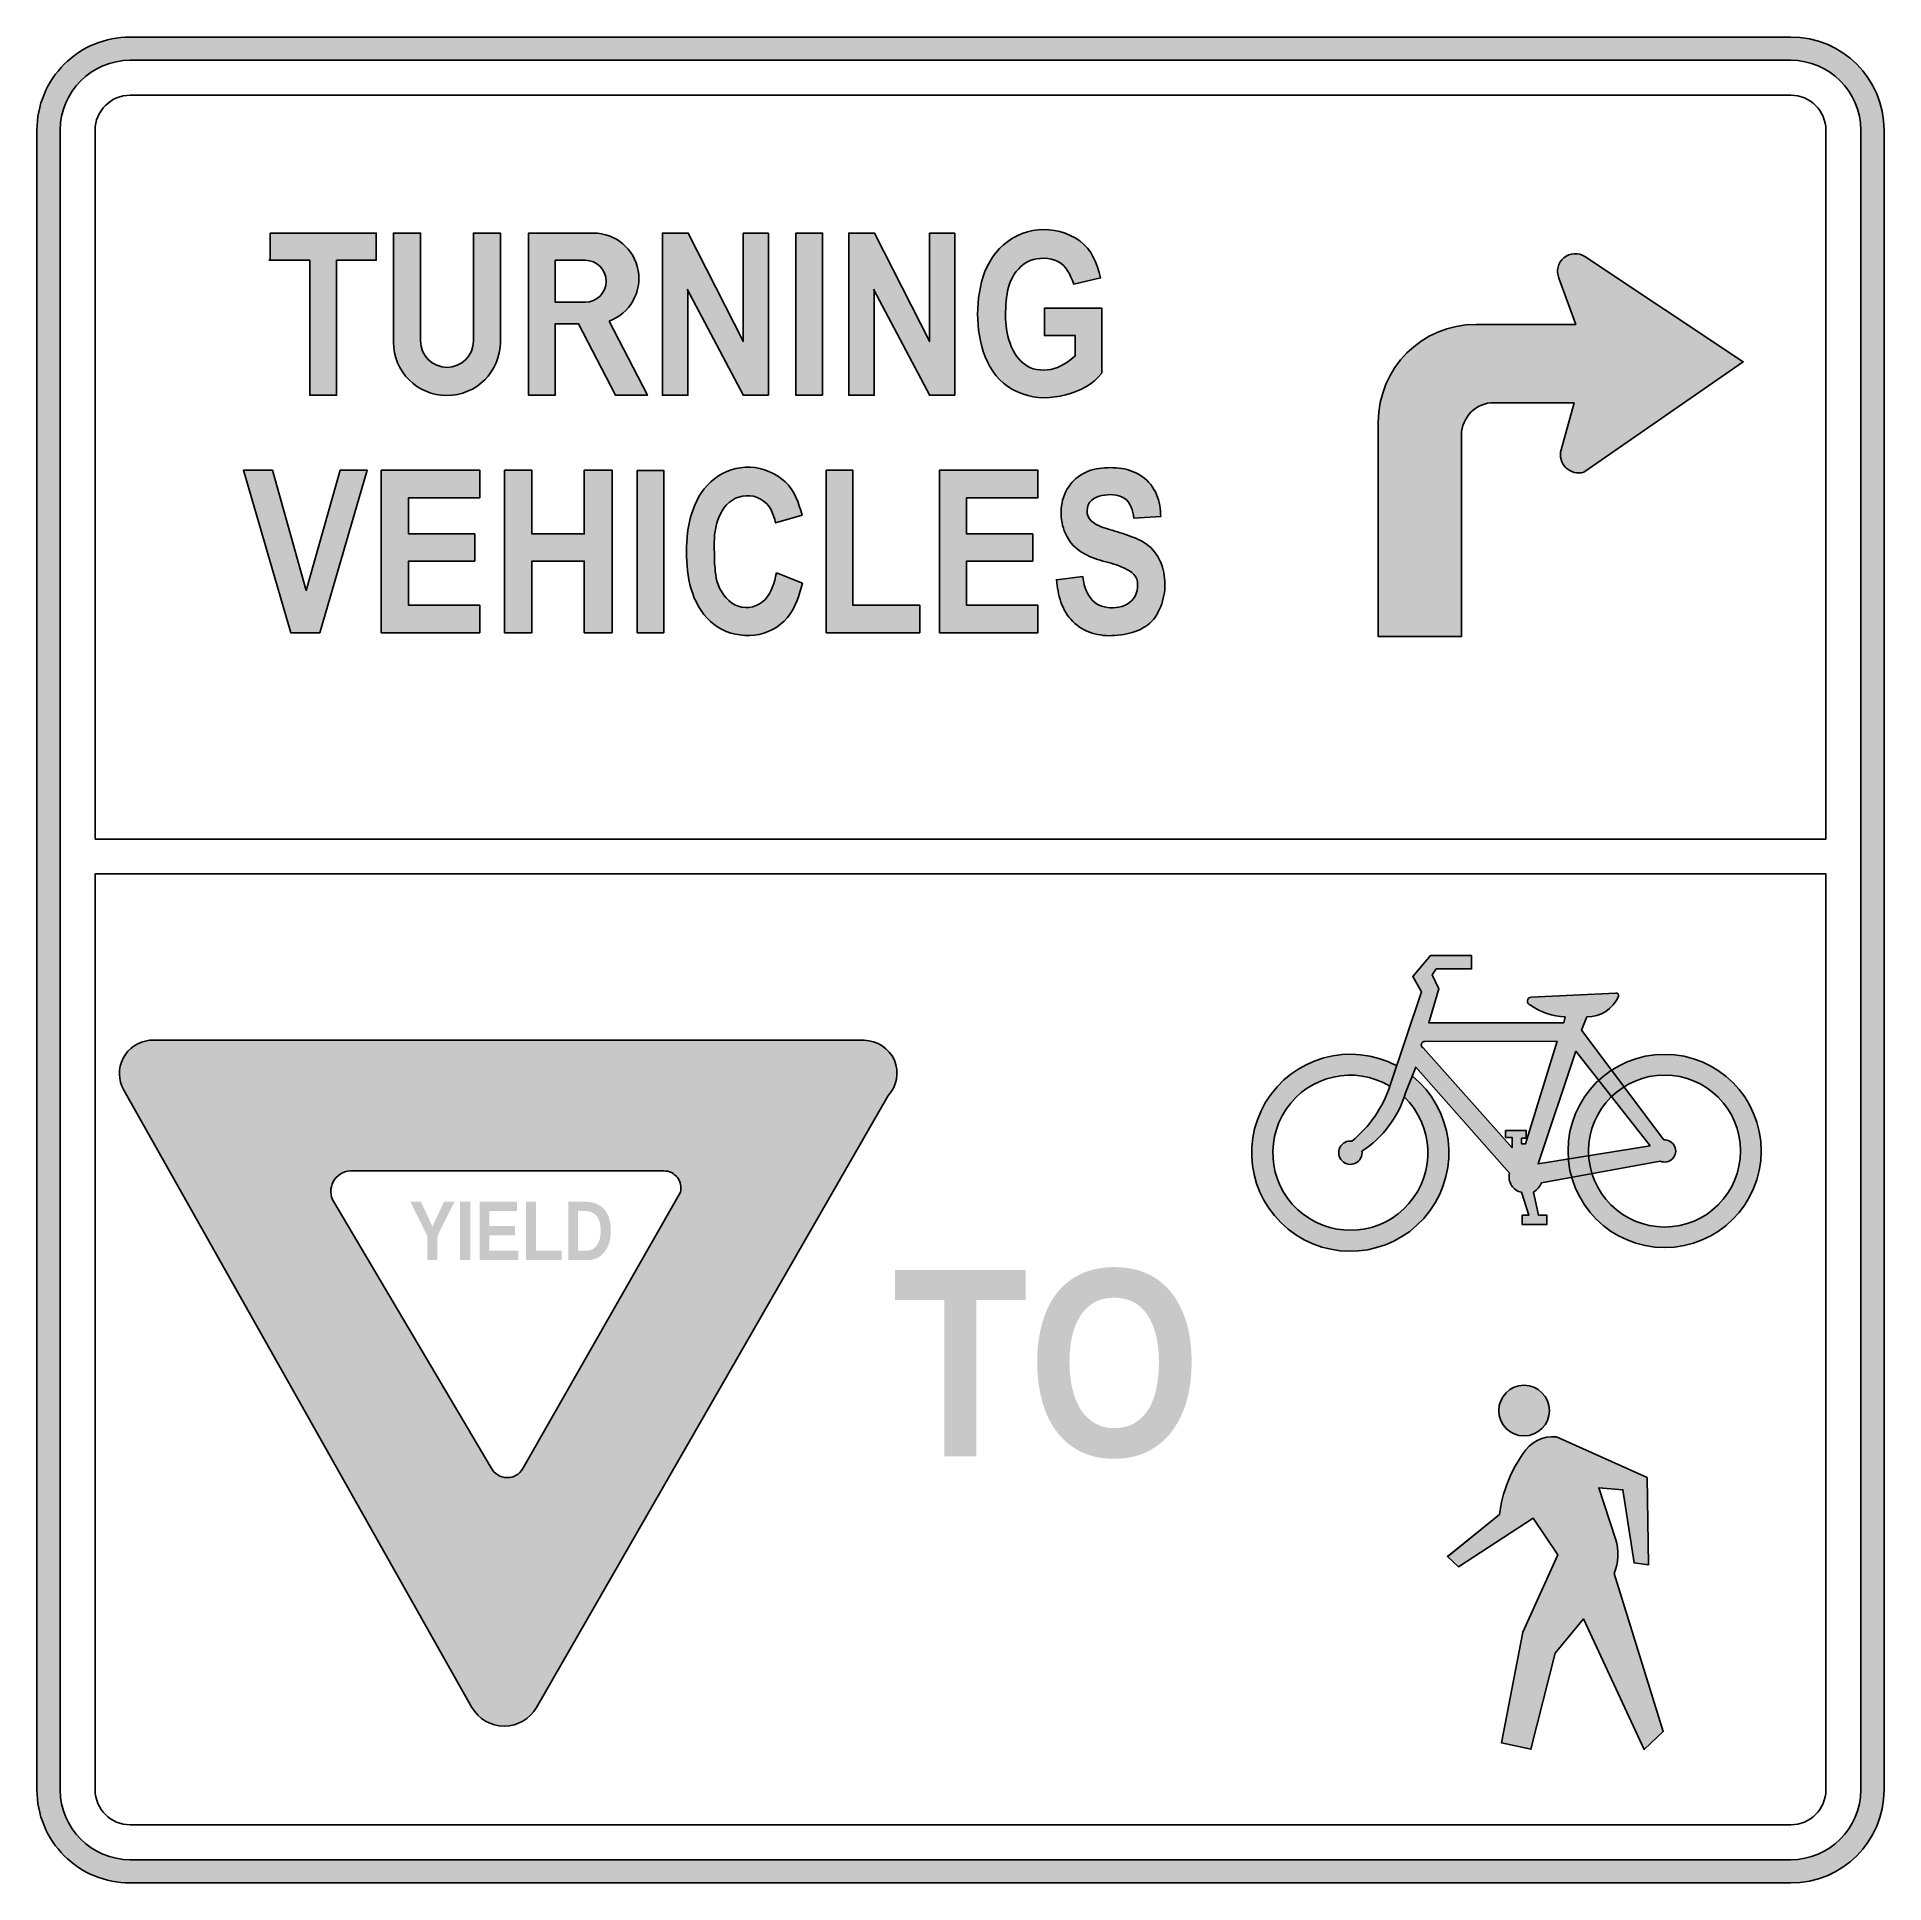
# Model space of a CAD drawing. Header units: inches. Extents: x -0.5 to 0.5, y -0.5 to 0.5.
import ezdxf

# ---------------------------------------------------------------- set-up
doc = ezdxf.new("R2010")
doc.units = ezdxf.units.IN
doc.header["$MEASUREMENT"] = 0

msp = doc.modelspace()

# ---------------------------------------------------------------- hatches: boundary and pattern name
h = msp.add_hatch(color=7)
edge = h.paths.add_edge_path()
edge.add_spline(control_points=[(0.5, 0.4494), (0.5, 0.4773), (0.4774, 0.4998), (0.4495, 0.4998)], knot_values=[0, 0, 0, 0, 1, 1, 1, 1], degree=3, periodic=0)
edge.add_line((0.4495, 0.4998), (-0.4495, 0.4998))
edge.add_spline(control_points=[(-0.4495, 0.4998), (-0.4629, 0.4998), (-0.4758, 0.4945), (-0.4852, 0.4851), (-0.4947, 0.4756), (-0.5, 0.4628), (-0.5, 0.4494)], knot_values=[0, 0, 0, 0, 1, 1, 1, 2, 2, 2, 2], degree=3, periodic=0)
edge.add_line((-0.5, 0.4494), (-0.5, 0.0655))
edge.add_line((-0.5, 0.0655), (-0.4874, 0.0655))
edge.add_line((-0.4874, 0.0655), (-0.4874, 0.4494))
edge.add_spline(control_points=[(-0.4874, 0.4494), (-0.4874, 0.4594), (-0.4834, 0.4691), (-0.4763, 0.4762), (-0.4692, 0.4832), (-0.4596, 0.4872), (-0.4495, 0.4872)], knot_values=[0, 0, 0, 0, 1, 1, 1, 2, 2, 2, 2], degree=3, periodic=0)
edge.add_line((-0.4495, 0.4872), (0.4495, 0.4872))
edge.add_spline(control_points=[(0.4495, 0.4872), (0.4704, 0.4872), (0.4874, 0.4703), (0.4874, 0.4494)], knot_values=[0, 0, 0, 0, 1, 1, 1, 1], degree=3, periodic=0)
edge.add_line((0.4874, 0.4494), (0.4874, 0.0655))
edge.add_line((0.4874, 0.0655), (0.5, 0.0655))
edge.add_line((0.5, 0.0655), (0.5, 0.4494))
h = msp.add_hatch(color=7)
edge = h.paths.add_edge_path()
edge.add_spline(control_points=[(0.5, 0.4494), (0.5, 0.4773), (0.4774, 0.4998), (0.4495, 0.4998)], knot_values=[0, 0, 0, 0, 1, 1, 1, 1], degree=3, periodic=0)
edge.add_line((0.4495, 0.4998), (-0.4495, 0.4998))
edge.add_spline(control_points=[(-0.4495, 0.4998), (-0.4629, 0.4998), (-0.4758, 0.4945), (-0.4852, 0.4851), (-0.4947, 0.4756), (-0.5, 0.4628), (-0.5, 0.4494)], knot_values=[0, 0, 0, 0, 1, 1, 1, 2, 2, 2, 2], degree=3, periodic=0)
edge.add_line((-0.5, 0.4494), (-0.5, -0.4494))
edge.add_spline(control_points=[(-0.5, -0.4494), (-0.5, -0.4628), (-0.4947, -0.4756), (-0.4852, -0.4851), (-0.4758, -0.4945), (-0.4629, -0.4998), (-0.4495, -0.4998)], knot_values=[0, 0, 0, 0, 1, 1, 1, 2, 2, 2, 2], degree=3, periodic=0)
edge.add_line((-0.4495, -0.4998), (0.4495, -0.4998))
edge.add_spline(control_points=[(0.4495, -0.4998), (0.4774, -0.4998), (0.5, -0.4773), (0.5, -0.4494)], knot_values=[0, 0, 0, 0, 1, 1, 1, 1], degree=3, periodic=0)
edge.add_line((0.5, -0.4494), (0.5, 0.4494))
edge = h.paths.add_edge_path(flags=0)
edge.add_line((-0.4874, -0.4494), (-0.4874, 0.4494))
edge.add_spline(control_points=[(-0.4874, 0.4494), (-0.4874, 0.4703), (-0.4704, 0.4872), (-0.4495, 0.4872)], knot_values=[0, 0, 0, 0, 1, 1, 1, 1], degree=3, periodic=0)
edge.add_line((-0.4495, 0.4872), (0.4495, 0.4872))
edge.add_spline(control_points=[(0.4495, 0.4872), (0.4704, 0.4872), (0.4874, 0.4703), (0.4874, 0.4494)], knot_values=[0, 0, 0, 0, 1, 1, 1, 1], degree=3, periodic=0)
edge.add_line((0.4874, 0.4494), (0.4874, -0.4494))
edge.add_spline(control_points=[(0.4874, -0.4494), (0.4874, -0.4703), (0.4704, -0.4872), (0.4495, -0.4872)], knot_values=[0, 0, 0, 0, 1, 1, 1, 1], degree=3, periodic=0)
edge.add_line((0.4495, -0.4872), (-0.4495, -0.4872))
edge.add_spline(control_points=[(-0.4495, -0.4872), (-0.4704, -0.4872), (-0.4874, -0.4703), (-0.4874, -0.4494)], knot_values=[0, 0, 0, 0, 1, 1, 1, 1], degree=3, periodic=0)
for points in [[(-0.3522, 0.3788), (-0.3737, 0.3788), (-0.3738, 0.3937), (-0.3163, 0.3937), (-0.3163, 0.3788), (-0.3378, 0.3788), (-0.3378, 0.3058), (-0.3525, 0.3058), (-0.3522, 0.3788)], [(-0.1476, 0.3624), (-0.1476, 0.3058), (-0.1614, 0.3058), (-0.1614, 0.3936), (-0.1474, 0.3936), (-0.1175, 0.3348), (-0.1176, 0.3349), (-0.1176, 0.3936), (-0.1176, 0.3936), (-0.104, 0.3936), (-0.104, 0.3936), (-0.104, 0.3058), (-0.104, 0.3058), (-0.1175, 0.3058), (-0.1175, 0.3057), (-0.148, 0.3632), (-0.1476, 0.3624)], [(-0.0747, 0.3058), (-0.0891, 0.3058), (-0.0891, 0.3936), (-0.0747, 0.3936), (-0.0747, 0.3058)], [(-0.0467, 0.3624), (-0.0467, 0.3058), (-0.0605, 0.3058), (-0.0605, 0.3936), (-0.0465, 0.3936), (-0.0166, 0.3348), (-0.0167, 0.3349), (-0.0167, 0.3936), (-0.0167, 0.3936), (-0.0031, 0.3936), (-0.0031, 0.3936), (-0.0031, 0.3058), (-0.0031, 0.3058), (-0.0166, 0.3058), (-0.0166, 0.3057), (-0.0471, 0.3632), (-0.0467, 0.3624)], [(0.0766, 0.3178), (0.0766, 0.3529), (0.0454, 0.3529), (0.0454, 0.3381), (0.0621, 0.3381), (0.0621, 0.3271), (0.0606, 0.3259), (0.0591, 0.3247), (0.0576, 0.3236), (0.056, 0.3226), (0.0543, 0.3217), (0.0525, 0.3209), (0.0507, 0.3203), (0.0489, 0.3198), (0.047, 0.3195), (0.045, 0.3194), (0.0431, 0.3195), (0.0412, 0.3197), (0.0394, 0.3202), (0.0376, 0.3208), (0.0359, 0.3217), (0.0344, 0.3228), (0.0329, 0.3241), (0.0316, 0.3255), (0.0304, 0.327), (0.0293, 0.3287), (0.0284, 0.3304), (0.0275, 0.3322), (0.0268, 0.3341), (0.0262, 0.3359), (0.0256, 0.3378), (0.0252, 0.3397), (0.0249, 0.3416), (0.0247, 0.3435), (0.0245, 0.3453), (0.0244, 0.3472), (0.0244, 0.3491), (0.0244, 0.351), (0.0245, 0.3529), (0.0246, 0.3549), (0.0247, 0.3568), (0.0249, 0.3587), (0.0252, 0.3606), (0.0255, 0.3624), (0.026, 0.3643), (0.0265, 0.3661), (0.0272, 0.3679), (0.0281, 0.3696), (0.0291, 0.3713), (0.0302, 0.3729), (0.0315, 0.3743), (0.0329, 0.3757), (0.0344, 0.3769), (0.036, 0.3779), (0.0377, 0.3787), (0.0395, 0.3793), (0.0414, 0.3797), (0.0433, 0.3799), (0.0452, 0.38), (0.0472, 0.3798), (0.0491, 0.3795), (0.051, 0.3789), (0.0527, 0.3782), (0.0543, 0.3773), (0.0557, 0.3761), (0.057, 0.3747), (0.058, 0.3732), (0.059, 0.3715), (0.0598, 0.3697), (0.0606, 0.3679), (0.0613, 0.366), (0.0758, 0.3694), (0.075, 0.3723), (0.0741, 0.3752), (0.0731, 0.378), (0.0719, 0.3806), (0.0705, 0.3831), (0.0688, 0.3854), (0.0668, 0.3875), (0.0646, 0.3894), (0.0621, 0.391), (0.0594, 0.3924), (0.0566, 0.3935), (0.0537, 0.3944), (0.0508, 0.395), (0.0479, 0.3954), (0.0449, 0.3955), (0.042, 0.3954), (0.0391, 0.395), (0.0362, 0.3943), (0.0334, 0.3934), (0.0307, 0.3922), (0.0281, 0.3908), (0.0256, 0.3891), (0.0233, 0.3872), (0.0211, 0.3852), (0.0191, 0.383), (0.0173, 0.3806), (0.0158, 0.3781), (0.0144, 0.3755), (0.0132, 0.3728), (0.0123, 0.3701), (0.0114, 0.3672), (0.0108, 0.3644), (0.0102, 0.3615), (0.0098, 0.3585), (0.0095, 0.3556), (0.0093, 0.3527), (0.0092, 0.3498), (0.0093, 0.3468), (0.0095, 0.3439), (0.0098, 0.341), (0.0102, 0.3381), (0.0108, 0.3352), (0.0115, 0.3323), (0.0123, 0.3295), (0.0134, 0.3267), (0.0146, 0.3239), (0.0159, 0.3213), (0.0175, 0.3188), (0.0192, 0.3165), (0.0212, 0.3143), (0.0233, 0.3123), (0.0257, 0.3105), (0.0282, 0.3089), (0.0308, 0.3076), (0.0336, 0.3065), (0.0364, 0.3056), (0.0393, 0.305), (0.0422, 0.3046), (0.0452, 0.3045), (0.0481, 0.3046), (0.051, 0.3049), (0.0539, 0.3054), (0.0568, 0.306), (0.0596, 0.3068), (0.0624, 0.3078), (0.0652, 0.309), (0.0678, 0.3103), (0.0702, 0.3119), (0.0725, 0.3137), (0.0746, 0.3157), (0.0766, 0.3178)], [(-0.3468, 0.1772), (-0.3626, 0.1772), (-0.3882, 0.2652), (-0.3725, 0.2652), (-0.3542, 0.2001), (-0.3358, 0.2652), (-0.3212, 0.2652), (-0.3468, 0.1772)], [(-0.263, 0.216), (-0.2988, 0.216), (-0.2988, 0.1921), (-0.2603, 0.1921), (-0.2603, 0.1772), (-0.3136, 0.1772), (-0.3136, 0.2652), (-0.2603, 0.2652), (-0.2603, 0.2503), (-0.2988, 0.2503), (-0.2988, 0.2307), (-0.263, 0.2307), (-0.263, 0.216)], [(-0.1886, 0.1772), (-0.2037, 0.1772), (-0.2037, 0.216), (-0.232, 0.216), (-0.232, 0.1772), (-0.2468, 0.1772), (-0.2468, 0.2652), (-0.232, 0.2652), (-0.232, 0.2307), (-0.2037, 0.2307), (-0.2037, 0.2652), (-0.1886, 0.2652), (-0.1886, 0.1772)], [(-0.1606, 0.1772), (-0.175, 0.1772), (-0.175, 0.265), (-0.1606, 0.265), (-0.1606, 0.1772)], [(-0.0996, 0.2096), (-0.1001, 0.2076), (-0.1005, 0.2057), (-0.1011, 0.2039), (-0.1017, 0.202), (-0.1025, 0.2002), (-0.1034, 0.1985), (-0.1045, 0.1968), (-0.1058, 0.1953), (-0.1072, 0.1939), (-0.1088, 0.1928), (-0.1106, 0.1919), (-0.1125, 0.1912), (-0.1144, 0.1909), (-0.1164, 0.1908), (-0.1184, 0.1911), (-0.1203, 0.1916), (-0.1221, 0.1924), (-0.1239, 0.1934), (-0.1254, 0.1947), (-0.1269, 0.1961), (-0.1282, 0.1976), (-0.1293, 0.1993), (-0.1303, 0.201), (-0.1311, 0.2028), (-0.1317, 0.2047), (-0.1322, 0.2065), (-0.1325, 0.2085), (-0.1328, 0.2104), (-0.1329, 0.2124), (-0.1331, 0.2144), (-0.1331, 0.2164), (-0.1332, 0.2184), (-0.1332, 0.2204), (-0.1333, 0.2224), (-0.1333, 0.2244), (-0.1333, 0.2263), (-0.1332, 0.2283), (-0.1331, 0.2302), (-0.1329, 0.2322), (-0.1325, 0.2341), (-0.1321, 0.236), (-0.1316, 0.2379), (-0.1309, 0.2397), (-0.13, 0.2416), (-0.129, 0.2433), (-0.1279, 0.245), (-0.1266, 0.2465), (-0.1251, 0.2479), (-0.1235, 0.249), (-0.1218, 0.25), (-0.12, 0.2507), (-0.118, 0.2512), (-0.116, 0.2514), (-0.114, 0.2514), (-0.112, 0.2511), (-0.1101, 0.2505), (-0.1083, 0.2496), (-0.1066, 0.2485), (-0.1051, 0.2472), (-0.1038, 0.2457), (-0.1027, 0.2441), (-0.1019, 0.2424), (-0.1012, 0.2405), (-0.1006, 0.2386), (-0.1001, 0.2367), (-0.0858, 0.2409), (-0.0865, 0.2434), (-0.0873, 0.2459), (-0.0881, 0.2483), (-0.0891, 0.2507), (-0.0902, 0.2529), (-0.0916, 0.2551), (-0.0932, 0.2571), (-0.095, 0.259), (-0.0969, 0.2606), (-0.0991, 0.2622), (-0.1014, 0.2635), (-0.1037, 0.2646), (-0.1062, 0.2655), (-0.1087, 0.2662), (-0.1113, 0.2667), (-0.1139, 0.2669), (-0.1165, 0.2669), (-0.1191, 0.2666), (-0.1216, 0.2661), (-0.1241, 0.2655), (-0.1265, 0.2645), (-0.1288, 0.2634), (-0.131, 0.2621), (-0.1331, 0.2606), (-0.1351, 0.2589), (-0.137, 0.2571), (-0.1387, 0.2551), (-0.1402, 0.2531), (-0.1416, 0.2509), (-0.1428, 0.2486), (-0.1439, 0.2463), (-0.1448, 0.2439), (-0.1456, 0.2414), (-0.1463, 0.239), (-0.1469, 0.2364), (-0.1474, 0.2339), (-0.1478, 0.2314), (-0.148, 0.2289), (-0.1482, 0.2263), (-0.1483, 0.2237), (-0.1484, 0.2212), (-0.1483, 0.2186), (-0.1482, 0.216), (-0.148, 0.2135), (-0.1478, 0.2109), (-0.1475, 0.2084), (-0.147, 0.2058), (-0.1465, 0.2033), (-0.1458, 0.2008), (-0.145, 0.1984), (-0.1441, 0.196), (-0.143, 0.1937), (-0.1418, 0.1914), (-0.1404, 0.1892), (-0.1389, 0.1871), (-0.1372, 0.1851), (-0.1354, 0.1833), (-0.1334, 0.1816), (-0.1313, 0.1802), (-0.1291, 0.1789), (-0.1268, 0.1779), (-0.1243, 0.177), (-0.1218, 0.1764), (-0.1193, 0.176), (-0.1167, 0.1757), (-0.1141, 0.1757), (-0.1116, 0.1759), (-0.109, 0.1763), (-0.1065, 0.1769), (-0.1041, 0.1778), (-0.1018, 0.179), (-0.0995, 0.1803), (-0.0974, 0.1818), (-0.0955, 0.1835), (-0.0937, 0.1854), (-0.0922, 0.1875), (-0.0908, 0.1896), (-0.0896, 0.1919), (-0.0886, 0.1943), (-0.0877, 0.1967), (-0.0869, 0.1991), (-0.0862, 0.2016), (-0.0856, 0.204), (-0.0996, 0.2096)], [(-0.0221, 0.1921), (-0.0221, 0.1772), (-0.0727, 0.1772), (-0.0727, 0.2652), (-0.0583, 0.2652), (-0.0583, 0.1921), (-0.0221, 0.1921)], [(0.0391, 0.216), (0.0033, 0.216), (0.0033, 0.1921), (0.0419, 0.1921), (0.0419, 0.1772), (-0.0114, 0.1772), (-0.0114, 0.2652), (0.0419, 0.2652), (0.0419, 0.2503), (0.0033, 0.2503), (0.0033, 0.2307), (0.0391, 0.2307), (0.0391, 0.216)], [(0.1084, 0.2401), (0.0938, 0.2393), (0.0936, 0.2408), (0.0933, 0.2423), (0.0929, 0.2438), (0.0924, 0.2453), (0.0917, 0.2467), (0.0909, 0.248), (0.0898, 0.2491), (0.0886, 0.25), (0.0872, 0.2508), (0.0858, 0.2513), (0.0843, 0.2517), (0.0827, 0.2519), (0.0812, 0.252), (0.0797, 0.2519), (0.0781, 0.2518), (0.0766, 0.2515), (0.075, 0.2511), (0.0736, 0.2506), (0.0722, 0.2499), (0.071, 0.2489), (0.0699, 0.2478), (0.0692, 0.2464), (0.0687, 0.2449), (0.0685, 0.2433), (0.0686, 0.2418), (0.0691, 0.2402), (0.0699, 0.2389), (0.0709, 0.2377), (0.0721, 0.2367), (0.0734, 0.2359), (0.0748, 0.2352), (0.0762, 0.2346), (0.0777, 0.2341), (0.0791, 0.2336), (0.0806, 0.2331), (0.0821, 0.2327), (0.0836, 0.2323), (0.085, 0.2319), (0.0865, 0.2314), (0.0879, 0.2309), (0.0894, 0.2304), (0.0909, 0.2299), (0.0923, 0.2294), (0.0938, 0.2288), (0.0952, 0.2283), (0.0966, 0.2276), (0.098, 0.2269), (0.0993, 0.2261), (0.1006, 0.2253), (0.1018, 0.2243), (0.103, 0.2233), (0.104, 0.2222), (0.1051, 0.221), (0.106, 0.2198), (0.1068, 0.2185), (0.1076, 0.2171), (0.1082, 0.2157), (0.1088, 0.2143), (0.1093, 0.2128), (0.1097, 0.2113), (0.11, 0.2098), (0.1103, 0.2083), (0.1105, 0.2067), (0.1106, 0.2052), (0.1107, 0.2036), (0.1107, 0.2021), (0.1106, 0.2005), (0.1104, 0.199), (0.1101, 0.1975), (0.1098, 0.1959), (0.1094, 0.1944), (0.109, 0.1929), (0.1084, 0.1914), (0.1078, 0.1899), (0.1071, 0.1885), (0.1064, 0.1872), (0.1055, 0.1859), (0.1046, 0.1846), (0.1036, 0.1835), (0.1025, 0.1824), (0.1013, 0.1814), (0.1001, 0.1806), (0.0988, 0.1798), (0.0974, 0.179), (0.096, 0.1784), (0.0946, 0.1778), (0.093, 0.1774), (0.0915, 0.1769), (0.09, 0.1766), (0.0884, 0.1763), (0.0868, 0.176), (0.0852, 0.1759), (0.0836, 0.1757), (0.082, 0.1757), (0.0804, 0.1756), (0.0789, 0.1757), (0.0773, 0.1758), (0.0758, 0.176), (0.0742, 0.1762), (0.0727, 0.1766), (0.0713, 0.177), (0.0698, 0.1775), (0.0684, 0.178), (0.067, 0.1787), (0.0657, 0.1795), (0.0644, 0.1803), (0.0631, 0.1813), (0.0619, 0.1823), (0.0608, 0.1833), (0.0597, 0.1845), (0.0587, 0.1857), (0.0578, 0.1869), (0.057, 0.1882), (0.0562, 0.1896), (0.0555, 0.191), (0.0549, 0.1924), (0.0544, 0.1938), (0.0539, 0.1953), (0.0535, 0.1968), (0.0531, 0.1983), (0.0528, 0.1998), (0.0525, 0.2013), (0.0523, 0.2028), (0.0521, 0.2044), (0.0519, 0.2059), (0.0662, 0.2076), (0.0664, 0.2061), (0.0667, 0.2046), (0.067, 0.2031), (0.0675, 0.2016), (0.068, 0.2001), (0.0687, 0.1987), (0.0694, 0.1973), (0.0703, 0.1961), (0.0713, 0.1949), (0.0725, 0.1938), (0.0737, 0.1929), (0.075, 0.1922), (0.0764, 0.1916), (0.0779, 0.1912), (0.0795, 0.1909), (0.081, 0.1907), (0.0826, 0.1907), (0.0842, 0.1908), (0.0858, 0.1911), (0.0874, 0.1915), (0.0888, 0.192), (0.0902, 0.1927), (0.0915, 0.1936), (0.0927, 0.1946), (0.0937, 0.1957), (0.0945, 0.197), (0.0951, 0.1984), (0.0956, 0.2), (0.0959, 0.2015), (0.0959, 0.2031), (0.0958, 0.2047), (0.0954, 0.2062), (0.0948, 0.2076), (0.0939, 0.2088), (0.0928, 0.2098), (0.0915, 0.2107), (0.0901, 0.2115), (0.0887, 0.2122), (0.0873, 0.2128), (0.0859, 0.2134), (0.0845, 0.2139), (0.083, 0.2144), (0.0815, 0.2148), (0.0801, 0.2152), (0.0786, 0.2156), (0.0771, 0.216), (0.0757, 0.2165), (0.0742, 0.2169), (0.0727, 0.2174), (0.0713, 0.2179), (0.0699, 0.2185), (0.0685, 0.2192), (0.0671, 0.2199), (0.0658, 0.2207), (0.0645, 0.2215), (0.0633, 0.2224), (0.0621, 0.2235), (0.061, 0.2245), (0.06, 0.2257), (0.0591, 0.2269), (0.0583, 0.2282), (0.0575, 0.2296), (0.0568, 0.2309), (0.0562, 0.2324), (0.0557, 0.2338), (0.0553, 0.2353), (0.055, 0.2368), (0.0547, 0.2383), (0.0545, 0.2398), (0.0545, 0.2414), (0.0545, 0.2429), (0.0545, 0.2444), (0.0547, 0.246), (0.055, 0.2475), (0.0553, 0.249), (0.0558, 0.2505), (0.0563, 0.2519), (0.0569, 0.2534), (0.0576, 0.2547), (0.0584, 0.2561), (0.0593, 0.2573), (0.0603, 0.2585), (0.0613, 0.2597), (0.0624, 0.2607), (0.0637, 0.2617), (0.0649, 0.2625), (0.0663, 0.2633), (0.0676, 0.264), (0.0691, 0.2647), (0.0705, 0.2652), (0.072, 0.2656), (0.0735, 0.266), (0.075, 0.2662), (0.0765, 0.2664), (0.078, 0.2666), (0.0796, 0.2666), (0.0811, 0.2667), (0.0827, 0.2666), (0.0842, 0.2665), (0.0857, 0.2664), (0.0872, 0.2662), (0.0887, 0.2659), (0.0902, 0.2656), (0.0917, 0.2651), (0.0932, 0.2646), (0.0946, 0.264), (0.096, 0.2633), (0.0973, 0.2625), (0.0986, 0.2617), (0.0998, 0.2607), (0.101, 0.2597), (0.102, 0.2586), (0.103, 0.2574), (0.1039, 0.2561), (0.1047, 0.2548), (0.1055, 0.2535), (0.1061, 0.2521), (0.1067, 0.2506), (0.1072, 0.2492), (0.1076, 0.2477), (0.1079, 0.2462), (0.1081, 0.2447), (0.1082, 0.2431), (0.1083, 0.2416), (0.1084, 0.2401)], [(-0.2832, -0.1495), (-0.2832, -0.1625), (-0.2886, -0.1625), (-0.2886, -0.1495), (-0.2978, -0.1309), (-0.2921, -0.1309), (-0.2859, -0.1443), (-0.2796, -0.1309), (-0.274, -0.1309), (-0.2832, -0.1495)], [(-0.2709, -0.1625), (-0.2709, -0.1309), (-0.2654, -0.1309), (-0.2654, -0.1625), (-0.2709, -0.1625)], [(-0.2604, -0.1625), (-0.2604, -0.1309), (-0.2401, -0.1309), (-0.2401, -0.136), (-0.255, -0.136), (-0.255, -0.144), (-0.2412, -0.144), (-0.2412, -0.1491), (-0.255, -0.1491), (-0.255, -0.1574), (-0.2393, -0.1574), (-0.2393, -0.1625), (-0.2604, -0.1625)], [(-0.2353, -0.1625), (-0.2353, -0.1309), (-0.2299, -0.1309), (-0.2299, -0.1574), (-0.216, -0.1574), (-0.216, -0.1625), (-0.2353, -0.1625)], [(0.0085, -0.1841), (0.0085, -0.2687), (-0.0088, -0.2687), (-0.0088, -0.1841), (-0.0355, -0.1841), (-0.0355, -0.1678), (0.0353, -0.1678), (0.0353, -0.1841), (0.0085, -0.1841)]]:
    msp.add_hatch(color=7).paths.add_polyline_path(points)
h = msp.add_hatch(color=7)
edge = h.paths.add_edge_path()
edge.add_line((-0.2637, 0.3352), (-0.2637, 0.3936))
edge.add_line((-0.2637, 0.3936), (-0.2491, 0.3936))
edge.add_line((-0.2491, 0.3936), (-0.2491, 0.3346))
edge.add_spline(control_points=[(-0.2491, 0.3346), (-0.2491, 0.3186), (-0.2621, 0.3057), (-0.2781, 0.3057), (-0.2941, 0.3057), (-0.307, 0.3186), (-0.307, 0.3346)], knot_values=[0, 0, 0, 0, 1, 1, 1, 2, 2, 2, 2], degree=3, periodic=0)
edge.add_line((-0.307, 0.3346), (-0.307, 0.3936))
edge.add_line((-0.307, 0.3936), (-0.2923, 0.3936))
edge.add_line((-0.2923, 0.3936), (-0.2923, 0.3352))
edge.add_spline(control_points=[(-0.2923, 0.3352), (-0.2923, 0.3273), (-0.2859, 0.3209), (-0.278, 0.3209), (-0.2701, 0.3209), (-0.2637, 0.3273), (-0.2637, 0.3352)], knot_values=[0, 0, 0, 0, 1, 1, 1, 2, 2, 2, 2], degree=3, periodic=0)
h = msp.add_hatch(color=7)
edge = h.paths.add_edge_path()
edge.add_line((-0.2068, 0.3445), (-0.2194, 0.3445))
edge.add_line((-0.2194, 0.3445), (-0.2194, 0.3058))
edge.add_line((-0.2194, 0.3058), (-0.2338, 0.3058))
edge.add_line((-0.2338, 0.3058), (-0.2338, 0.3936))
edge.add_line((-0.2338, 0.3936), (-0.1987, 0.3936))
edge.add_spline(control_points=[(-0.1987, 0.3936), (-0.1867, 0.3936), (-0.1765, 0.3851), (-0.1745, 0.3733), (-0.1724, 0.3616), (-0.1791, 0.3501), (-0.1902, 0.346)], knot_values=[0, 0, 0, 0, 1, 1, 1, 2, 2, 2, 2], degree=3, periodic=0)
edge.add_line((-0.1902, 0.346), (-0.1695, 0.3058))
edge.add_line((-0.1695, 0.3058), (-0.1868, 0.3058))
edge.add_line((-0.1868, 0.3058), (-0.2068, 0.3445))
edge = h.paths.add_edge_path(flags=0)
edge.add_line((-0.2031, 0.3789), (-0.2194, 0.3789))
edge.add_line((-0.2194, 0.3789), (-0.2194, 0.3562))
edge.add_line((-0.2194, 0.3562), (-0.2031, 0.3562))
edge.add_spline(control_points=[(-0.2031, 0.3562), (-0.1969, 0.3562), (-0.1918, 0.3613), (-0.1918, 0.3675), (-0.1918, 0.3738), (-0.1969, 0.3789), (-0.2031, 0.3789)], knot_values=[0, 0, 0, 0, 1, 1, 1, 2, 2, 2, 2], degree=3, periodic=0)
h = msp.add_hatch(color=7)
edge = h.paths.add_edge_path()
edge.add_line((0.338, 0.3809), (0.4238, 0.324))
edge.add_line((0.4238, 0.324), (0.3374, 0.2641))
edge.add_spline(control_points=[(0.3374, 0.2641), (0.334, 0.2631), (0.3303, 0.2641), (0.3277, 0.2666), (0.3252, 0.2691), (0.3242, 0.2728), (0.3252, 0.2763)], knot_values=[0, 0, 0, 0, 1, 1, 1, 2, 2, 2, 2], degree=3, periodic=0)
edge.add_line((0.3252, 0.2763), (0.3322, 0.3018))
edge.add_line((0.3322, 0.3018), (0.2889, 0.3018))
edge.add_spline(control_points=[(0.2889, 0.3018), (0.2791, 0.3018), (0.2712, 0.2939), (0.2712, 0.2842)], knot_values=[0, 0, 0, 0, 1, 1, 1, 1], degree=3, periodic=0)
edge.add_line((0.2712, 0.2842), (0.2712, 0.1751))
edge.add_line((0.2712, 0.1751), (0.2262, 0.1751))
edge.add_line((0.2262, 0.1751), (0.2262, 0.2913))
edge.add_spline(control_points=[(0.2262, 0.2913), (0.2262, 0.3205), (0.2498, 0.3442), (0.279, 0.3442)], knot_values=[0, 0, 0, 0, 1, 1, 1, 1], degree=3, periodic=0)
edge.add_line((0.279, 0.3442), (0.3331, 0.3442))
edge.add_line((0.3331, 0.3442), (0.324, 0.3693))
edge.add_spline(control_points=[(0.324, 0.3693), (0.3223, 0.3732), (0.3235, 0.3776), (0.3267, 0.3803), (0.3299, 0.383), (0.3345, 0.3832), (0.338, 0.3809)], knot_values=[0, 0, 0, 0, 1, 1, 1, 2, 2, 2, 2], degree=3, periodic=0)
h = msp.add_hatch(color=7)
edge = h.paths.add_edge_path()
edge.add_spline(control_points=[(0.3562, -0.0198), (0.3564, -0.0193), (0.3563, -0.0188), (0.356, -0.0184), (0.3557, -0.018), (0.3552, -0.0178), (0.3547, -0.0179)], knot_values=[0, 0, 0, 0, 1, 1, 1, 2, 2, 2, 2], degree=3, periodic=0)
edge.add_line((0.3547, -0.0179), (0.3089, -0.0202))
edge.add_spline(control_points=[(0.3089, -0.0202), (0.3079, -0.0202), (0.307, -0.021), (0.3069, -0.0221), (0.3068, -0.0232), (0.3075, -0.0241), (0.3085, -0.0244)], knot_values=[0, 0, 0, 0, 1, 1, 1, 2, 2, 2, 2], degree=3, periodic=0)
edge.add_spline(control_points=[(0.3085, -0.0244), (0.314, -0.0283), (0.3205, -0.0305), (0.3273, -0.0308)], knot_values=[0, 0, 0, 0, 1, 1, 1, 1], degree=3, periodic=0)
edge.add_line((0.3273, -0.0308), (0.3266, -0.034))
edge.add_line((0.3266, -0.034), (0.2535, -0.034))
edge.add_line((0.2535, -0.034), (0.2589, -0.0157))
edge.add_line((0.2589, -0.0157), (0.2554, -0.0081))
edge.add_line((0.2554, -0.0081), (0.2576, -0.0047))
edge.add_line((0.2576, -0.0047), (0.2766, -0.0047))
edge.add_line((0.2766, -0.0047), (0.2766, 0.0024))
edge.add_line((0.2766, 0.0024), (0.2544, 0.0024))
edge.add_line((0.2544, 0.0024), (0.2448, -0.009))
edge.add_line((0.2448, -0.009), (0.2496, -0.0172))
edge.add_line((0.2496, -0.0172), (0.2325, -0.0684))
edge.add_spline(control_points=[(0.2325, -0.0684), (0.2285, -0.08), (0.2214, -0.0903), (0.2119, -0.0981)], knot_values=[0, 0, 0, 0, 1, 1, 1, 1], degree=3, periodic=0)
edge.add_spline(control_points=[(0.2119, -0.0981), (0.2092, -0.0977), (0.2066, -0.0991), (0.2054, -0.1015), (0.2042, -0.104), (0.2047, -0.1069), (0.2066, -0.1088), (0.2085, -0.1107), (0.2114, -0.1112), (0.2138, -0.11), (0.2163, -0.1088), (0.2177, -0.1062), (0.2173, -0.1035)], knot_values=[0, 0, 0, 0, 1, 1, 1, 2, 2, 2, 3, 3, 3, 4, 4, 4, 4], degree=3, periodic=0)
edge.add_spline(control_points=[(0.2173, -0.1035), (0.2287, -0.0962), (0.2371, -0.0849), (0.241, -0.0719)], knot_values=[0, 0, 0, 0, 1, 1, 1, 1], degree=3, periodic=0)
edge.add_line((0.241, -0.0719), (0.2465, -0.058))
edge.add_line((0.2465, -0.058), (0.2973, -0.1155))
edge.add_spline(control_points=[(0.2973, -0.1155), (0.2967, -0.1177), (0.2971, -0.1201), (0.2983, -0.1221), (0.2995, -0.124), (0.3015, -0.1254), (0.3038, -0.1258)], knot_values=[0, 0, 0, 0, 1, 1, 1, 2, 2, 2, 2], degree=3, periodic=0)
edge.add_line((0.3038, -0.1258), (0.3077, -0.1381))
edge.add_line((0.3077, -0.1381), (0.3041, -0.1381))
edge.add_line((0.3041, -0.1381), (0.3041, -0.1433))
edge.add_line((0.3041, -0.1433), (0.3174, -0.1433))
edge.add_line((0.3174, -0.1433), (0.3174, -0.1381))
edge.add_line((0.3174, -0.1381), (0.313, -0.1381))
edge.add_line((0.313, -0.1381), (0.3102, -0.1257))
edge.add_spline(control_points=[(0.3102, -0.1257), (0.3122, -0.1245), (0.3137, -0.1228), (0.3145, -0.1207)], knot_values=[0, 0, 0, 0, 1, 1, 1, 1], degree=3, periodic=0)
edge.add_line((0.3145, -0.1207), (0.3309, -0.1177))
edge.add_spline(control_points=[(0.3309, -0.1177), (0.33, -0.1144), (0.3293, -0.1111), (0.3291, -0.1077)], knot_values=[0, 0, 0, 0, 1, 1, 1, 1], degree=3, periodic=0)
edge.add_line((0.3291, -0.1077), (0.3127, -0.1104))
edge.add_line((0.3127, -0.1104), (0.3332, -0.0494))
edge.add_line((0.3332, -0.0494), (0.3456, -0.0651))
edge.add_spline(control_points=[(0.3456, -0.0651), (0.3477, -0.0631), (0.35, -0.0613), (0.3525, -0.0597)], knot_values=[0, 0, 0, 0, 1, 1, 1, 1], degree=3, periodic=0)
edge.add_line((0.3525, -0.0597), (0.3362, -0.038))
edge.add_line((0.3362, -0.038), (0.3391, -0.0307))
edge.add_spline(control_points=[(0.3391, -0.0307), (0.3465, -0.0308), (0.3532, -0.0265), (0.3562, -0.0198)], knot_values=[0, 0, 0, 0, 1, 1, 1, 1], degree=3, periodic=0)
edge = h.paths.add_edge_path(flags=0)
edge.add_line((0.3231, -0.0439), (0.3058, -0.0996))
edge.add_line((0.3058, -0.0996), (0.3038, -0.0996))
edge.add_line((0.3038, -0.0996), (0.3038, -0.0965))
edge.add_line((0.3038, -0.0965), (0.3063, -0.0965))
edge.add_line((0.3063, -0.0965), (0.3063, -0.0924))
edge.add_line((0.3063, -0.0924), (0.2951, -0.0924))
edge.add_line((0.2951, -0.0924), (0.2951, -0.0961))
edge.add_line((0.2951, -0.0961), (0.2986, -0.0961))
edge.add_line((0.2986, -0.0961), (0.2986, -0.1017))
edge.add_line((0.2986, -0.1017), (0.2504, -0.0476))
edge.add_spline(control_points=[(0.2504, -0.0476), (0.2497, -0.0472), (0.2493, -0.0463), (0.2495, -0.0455), (0.2498, -0.0446), (0.2505, -0.0441), (0.2514, -0.0441)], knot_values=[0, 0, 0, 0, 1, 1, 1, 2, 2, 2, 2], degree=3, periodic=0)
edge.add_line((0.2514, -0.0441), (0.3231, -0.0439))
h = msp.add_hatch(color=7)
edge = h.paths.add_edge_path()
edge.add_spline(control_points=[(-0.439, -0.0435), (-0.4451, -0.0441), (-0.4505, -0.0477), (-0.4533, -0.0532), (-0.4561, -0.0586), (-0.456, -0.0651), (-0.453, -0.0704)], knot_values=[0, 0, 0, 0, 1, 1, 1, 2, 2, 2, 2], degree=3, periodic=0)
edge.add_line((-0.453, -0.0704), (-0.2645, -0.4047))
edge.add_spline(control_points=[(-0.2645, -0.4047), (-0.2609, -0.411), (-0.2542, -0.4148), (-0.247, -0.4148), (-0.2397, -0.4148), (-0.2331, -0.411), (-0.2295, -0.4047)], knot_values=[0, 0, 0, 0, 1, 1, 1, 2, 2, 2, 2], degree=3, periodic=0)
edge.add_line((-0.2295, -0.4047), (-0.0393, -0.0737))
edge.add_spline(control_points=[(-0.0393, -0.0737), (-0.0344, -0.0685), (-0.033, -0.0609), (-0.0358, -0.0543), (-0.0387, -0.0478), (-0.0451, -0.0435), (-0.0522, -0.0435)], knot_values=[0, 0, 0, 0, 1, 1, 1, 2, 2, 2, 2], degree=3, periodic=0)
edge.add_line((-0.0522, -0.0435), (-0.439, -0.0435))
edge = h.paths.add_edge_path(flags=0)
edge.add_spline(control_points=[(-0.1606, -0.1142), (-0.1577, -0.1142), (-0.155, -0.1155), (-0.1533, -0.1178), (-0.1515, -0.1201), (-0.1509, -0.123), (-0.1516, -0.1258)], knot_values=[0, 0, 0, 0, 1, 1, 1, 2, 2, 2, 2], degree=3, periodic=0)
edge.add_line((-0.1516, -0.1258), (-0.2369, -0.2754))
edge.add_spline(control_points=[(-0.2369, -0.2754), (-0.2386, -0.2783), (-0.2416, -0.2802), (-0.245, -0.2803), (-0.2484, -0.2804), (-0.2516, -0.2788), (-0.2535, -0.276)], knot_values=[0, 0, 0, 0, 1, 1, 1, 2, 2, 2, 2], degree=3, periodic=0)
edge.add_line((-0.2535, -0.276), (-0.3393, -0.131))
edge.add_spline(control_points=[(-0.3393, -0.131), (-0.3413, -0.1276), (-0.3414, -0.1235), (-0.3396, -0.1201), (-0.3378, -0.1167), (-0.3343, -0.1144), (-0.3304, -0.1142)], knot_values=[0, 0, 0, 0, 1, 1, 1, 2, 2, 2, 2], degree=3, periodic=0)
edge.add_line((-0.3304, -0.1142), (-0.1606, -0.1142))
h = msp.add_hatch(color=7)
edge = h.paths.add_edge_path()
edge.add_line((0.2446, -0.0628), (0.241, -0.0719))
edge.add_spline(control_points=[(0.241, -0.0719), (0.2408, -0.0727), (0.2405, -0.0735), (0.2403, -0.0742)], knot_values=[0, 0, 0, 0, 1, 1, 1, 1], degree=3, periodic=0)
edge.add_spline(control_points=[(0.2403, -0.0742), (0.2562, -0.0897), (0.2573, -0.1149), (0.2428, -0.1318), (0.2283, -0.1486), (0.2032, -0.1512), (0.1855, -0.1377), (0.1679, -0.1242), (0.1639, -0.0992), (0.1763, -0.0808), (0.1888, -0.0624), (0.2134, -0.0569), (0.2325, -0.0683)], knot_values=[0, 0, 0, 0, 1, 1, 1, 2, 2, 2, 3, 3, 3, 4, 4, 4, 4], degree=3, periodic=0)
edge.add_line((0.2325, -0.0683), (0.2362, -0.0573))
edge.add_spline(control_points=[(0.2362, -0.0573), (0.2111, -0.0439), (0.1798, -0.0526), (0.1652, -0.077), (0.1506, -0.1015), (0.1578, -0.1331), (0.1816, -0.1488), (0.2053, -0.1646), (0.2373, -0.1588), (0.2541, -0.1359), (0.2709, -0.1129), (0.2667, -0.0807), (0.2446, -0.0628)], knot_values=[0, 0, 0, 0, 1, 1, 1, 2, 2, 2, 3, 3, 3, 4, 4, 4, 4], degree=3, periodic=0)
h = msp.add_hatch(color=7)
edge = h.paths.add_edge_path()
edge.add_line((0.3525, -0.0597), (0.3592, -0.0687))
edge.add_spline(control_points=[(0.3592, -0.0687), (0.3719, -0.0606), (0.3879, -0.0601), (0.401, -0.0674), (0.4142, -0.0746), (0.4223, -0.0884), (0.4223, -0.1034), (0.4223, -0.1238), (0.4075, -0.141), (0.3874, -0.1441), (0.3673, -0.1472), (0.348, -0.1351), (0.3419, -0.1157)], knot_values=[0, 0, 0, 0, 1, 1, 1, 2, 2, 2, 3, 3, 3, 4, 4, 4, 4], degree=3, periodic=0)
edge.add_line((0.3419, -0.1157), (0.3309, -0.1177))
edge.add_spline(control_points=[(0.3309, -0.1177), (0.338, -0.1428), (0.3625, -0.1588), (0.3884, -0.1552), (0.4142, -0.1516), (0.4335, -0.1295), (0.4335, -0.1034), (0.4335, -0.0842), (0.4229, -0.0665), (0.406, -0.0574), (0.3891, -0.0483), (0.3685, -0.0492), (0.3525, -0.0597)], knot_values=[0, 0, 0, 0, 1, 1, 1, 2, 2, 2, 3, 3, 3, 4, 4, 4, 4], degree=3, periodic=0)
h = msp.add_hatch(color=7)
edge = h.paths.add_edge_path()
edge.add_spline(control_points=[(0.3525, -0.0597), (0.35, -0.0613), (0.3477, -0.0631), (0.3456, -0.0651)], knot_values=[0, 0, 0, 0, 1, 1, 1, 1], degree=3, periodic=0)
edge.add_line((0.3456, -0.0651), (0.3525, -0.074))
edge.add_spline(control_points=[(0.3525, -0.074), (0.3545, -0.072), (0.3568, -0.0702), (0.3592, -0.0687)], knot_values=[0, 0, 0, 0, 1, 1, 1, 1], degree=3, periodic=0)
edge.add_line((0.3592, -0.0687), (0.3525, -0.0597))
h = msp.add_hatch(color=7)
edge = h.paths.add_edge_path()
edge.add_line((0.3525, -0.074), (0.3456, -0.0651))
edge.add_spline(control_points=[(0.3456, -0.0651), (0.3349, -0.075), (0.3289, -0.0889), (0.3289, -0.1034), (0.3289, -0.1049), (0.329, -0.1063), (0.3291, -0.1077)], knot_values=[0, 0, 0, 0, 1, 1, 1, 2, 2, 2, 2], degree=3, periodic=0)
edge.add_line((0.3291, -0.1077), (0.3401, -0.1059))
edge.add_spline(control_points=[(0.3401, -0.1059), (0.3401, -0.1051), (0.34, -0.1043), (0.34, -0.1034), (0.34, -0.0923), (0.3445, -0.0817), (0.3525, -0.074)], knot_values=[0, 0, 0, 0, 1, 1, 1, 2, 2, 2, 2], degree=3, periodic=0)
h = msp.add_hatch(color=7)
edge = h.paths.add_edge_path()
edge.add_spline(control_points=[(0.3592, -0.0687), (0.3568, -0.0702), (0.3545, -0.072), (0.3525, -0.074)], knot_values=[0, 0, 0, 0, 1, 1, 1, 1], degree=3, periodic=0)
edge.add_line((0.3525, -0.074), (0.3733, -0.1006))
edge.add_line((0.3733, -0.1006), (0.3401, -0.1059))
edge.add_spline(control_points=[(0.3401, -0.1059), (0.3403, -0.1092), (0.3409, -0.1125), (0.3419, -0.1157)], knot_values=[0, 0, 0, 0, 1, 1, 1, 1], degree=3, periodic=0)
edge.add_line((0.3419, -0.1157), (0.3788, -0.1089))
edge.add_spline(control_points=[(0.3788, -0.1089), (0.3811, -0.1099), (0.3837, -0.1094), (0.3855, -0.1076), (0.3872, -0.1058), (0.3877, -0.1032), (0.3866, -0.1009), (0.3856, -0.0987), (0.3833, -0.0973), (0.3808, -0.0974)], knot_values=[0, 0, 0, 0, 1, 1, 1, 2, 2, 2, 3, 3, 3, 3], degree=3, periodic=0)
edge.add_line((0.3808, -0.0974), (0.3592, -0.0687))
h = msp.add_hatch(color=7)
edge = h.paths.add_edge_path()
edge.add_line((0.3401, -0.1059), (0.3291, -0.1077))
edge.add_spline(control_points=[(0.3291, -0.1077), (0.3293, -0.1111), (0.33, -0.1144), (0.3309, -0.1177)], knot_values=[0, 0, 0, 0, 1, 1, 1, 1], degree=3, periodic=0)
edge.add_line((0.3309, -0.1177), (0.3419, -0.1157))
edge.add_spline(control_points=[(0.3419, -0.1157), (0.3409, -0.1125), (0.3403, -0.1092), (0.3401, -0.1059)], knot_values=[0, 0, 0, 0, 1, 1, 1, 1], degree=3, periodic=0)
h = msp.add_hatch(color=7)
edge = h.paths.add_edge_path()
edge.add_spline(control_points=[(-0.1893, -0.1465), (-0.1893, -0.1491), (-0.1896, -0.1514), (-0.1903, -0.1534), (-0.1909, -0.1554), (-0.1918, -0.1571), (-0.193, -0.1584), (-0.1941, -0.1597), (-0.1954, -0.1608), (-0.1969, -0.1614), (-0.1985, -0.1621), (-0.2001, -0.1625), (-0.2019, -0.1625)], knot_values=[0, 0, 0, 0, 1, 1, 1, 2, 2, 2, 3, 3, 3, 4, 4, 4, 4], degree=3, periodic=0)
edge.add_line((-0.2019, -0.1625), (-0.2124, -0.1625))
edge.add_line((-0.2124, -0.1625), (-0.2124, -0.1309))
edge.add_line((-0.2124, -0.1309), (-0.203, -0.1309))
edge.add_spline(control_points=[(-0.203, -0.1309), (-0.201, -0.1309), (-0.1992, -0.1312), (-0.1975, -0.1319), (-0.1958, -0.1325), (-0.1944, -0.1334), (-0.1932, -0.1347), (-0.192, -0.1359), (-0.191, -0.1376), (-0.1903, -0.1395), (-0.1897, -0.1415), (-0.1893, -0.1438), (-0.1893, -0.1465)], knot_values=[0, 0, 0, 0, 1, 1, 1, 2, 2, 2, 3, 3, 3, 4, 4, 4, 4], degree=3, periodic=0)
edge = h.paths.add_edge_path(flags=0)
edge.add_spline(control_points=[(-0.1948, -0.1465), (-0.1948, -0.1446), (-0.195, -0.1431), (-0.1954, -0.1417), (-0.1958, -0.1404), (-0.1964, -0.1394), (-0.1971, -0.1385), (-0.1978, -0.1377), (-0.1987, -0.137), (-0.1997, -0.1366), (-0.2008, -0.1362), (-0.2019, -0.136), (-0.2031, -0.136)], knot_values=[0, 0, 0, 0, 1, 1, 1, 2, 2, 2, 3, 3, 3, 4, 4, 4, 4], degree=3, periodic=0)
edge.add_line((-0.2031, -0.136), (-0.207, -0.136))
edge.add_line((-0.207, -0.136), (-0.207, -0.1574))
edge.add_line((-0.207, -0.1574), (-0.2024, -0.1574))
edge.add_spline(control_points=[(-0.2024, -0.1574), (-0.2013, -0.1574), (-0.2003, -0.1571), (-0.1993, -0.1567), (-0.1984, -0.1562), (-0.1976, -0.1555), (-0.1969, -0.1546), (-0.1963, -0.1537), (-0.1957, -0.1526), (-0.1953, -0.1512), (-0.195, -0.1498), (-0.1948, -0.1483), (-0.1948, -0.1465)], knot_values=[0, 0, 0, 0, 1, 1, 1, 2, 2, 2, 3, 3, 3, 4, 4, 4, 4], degree=3, periodic=0)
h = msp.add_hatch(color=7)
edge = h.paths.add_edge_path()
edge.add_spline(control_points=[(0.1251, -0.2178), (0.1251, -0.2256), (0.1242, -0.2328), (0.1223, -0.2392), (0.1204, -0.2457), (0.1176, -0.2512), (0.114, -0.2558), (0.1104, -0.2604), (0.106, -0.2639), (0.1008, -0.2664), (0.0956, -0.2689), (0.0898, -0.2701), (0.0832, -0.2701), (0.0763, -0.2701), (0.0702, -0.2688), (0.065, -0.2662), (0.0598, -0.2636), (0.0555, -0.26), (0.052, -0.2553), (0.0485, -0.2507), (0.0459, -0.2451), (0.0442, -0.2387), (0.0424, -0.2323), (0.0415, -0.2253), (0.0415, -0.2178), (0.0415, -0.2099), (0.0425, -0.2028), (0.0443, -0.1964), (0.0461, -0.1901), (0.0488, -0.1847), (0.0523, -0.1802), (0.0559, -0.1757), (0.0602, -0.1723), (0.0654, -0.1699), (0.0706, -0.1675), (0.0766, -0.1663), (0.0833, -0.1663), (0.09, -0.1663), (0.096, -0.1675), (0.1012, -0.1699), (0.1064, -0.1723), (0.1108, -0.1758), (0.1143, -0.1803), (0.1178, -0.1848), (0.1205, -0.1902), (0.1224, -0.1965), (0.1242, -0.2028), (0.1251, -0.2099), (0.1251, -0.2178)], knot_values=[0, 0, 0, 0, 1, 1, 1, 2, 2, 2, 3, 3, 3, 4, 4, 4, 5, 5, 5, 6, 6, 6, 7, 7, 7, 8, 8, 8, 9, 9, 9, 10, 10, 10, 11, 11, 11, 12, 12, 12, 13, 13, 13, 14, 14, 14, 15, 15, 15, 16, 16, 16, 16], degree=3, periodic=0)
edge = h.paths.add_edge_path(flags=0)
edge.add_spline(control_points=[(0.1074, -0.2178), (0.1074, -0.2125), (0.1069, -0.2077), (0.1059, -0.2034), (0.1049, -0.1991), (0.1033, -0.1955), (0.1013, -0.1924), (0.0993, -0.1893), (0.0968, -0.187), (0.0938, -0.1853), (0.0907, -0.1837), (0.0873, -0.1829), (0.0833, -0.1829), (0.0792, -0.1829), (0.0757, -0.1837), (0.0727, -0.1853), (0.0697, -0.187), (0.0672, -0.1893), (0.0651, -0.1924), (0.0631, -0.1955), (0.0615, -0.1991), (0.0605, -0.2034), (0.0595, -0.2077), (0.059, -0.2125), (0.059, -0.2178), (0.059, -0.223), (0.0595, -0.2278), (0.0606, -0.2322), (0.0616, -0.2366), (0.0631, -0.2403), (0.0651, -0.2435), (0.0672, -0.2466), (0.0697, -0.2491), (0.0727, -0.2508), (0.0758, -0.2526), (0.0793, -0.2535), (0.0832, -0.2535), (0.0875, -0.2535), (0.0911, -0.2526), (0.0942, -0.2508), (0.0972, -0.249), (0.0997, -0.2465), (0.1017, -0.2434), (0.1037, -0.2402), (0.1051, -0.2364), (0.106, -0.232), (0.107, -0.2277), (0.1074, -0.2229), (0.1074, -0.2178)], knot_values=[0, 0, 0, 0, 1, 1, 1, 2, 2, 2, 3, 3, 3, 4, 4, 4, 5, 5, 5, 6, 6, 6, 7, 7, 7, 8, 8, 8, 9, 9, 9, 10, 10, 10, 11, 11, 11, 12, 12, 12, 13, 13, 13, 14, 14, 14, 15, 15, 15, 16, 16, 16, 16], degree=3, periodic=0)
h = msp.add_hatch(color=7)
edge = h.paths.add_edge_path()
edge.add_spline(control_points=[(0.3188, -0.244), (0.3188, -0.2364), (0.3126, -0.2303), (0.3051, -0.2303), (0.2975, -0.2303), (0.2914, -0.2364), (0.2914, -0.244), (0.2914, -0.2515), (0.2975, -0.2577), (0.3051, -0.2577), (0.3126, -0.2577), (0.3188, -0.2515), (0.3188, -0.244)], knot_values=[0, 0, 0, 0, 1, 1, 1, 2, 2, 2, 3, 3, 3, 4, 4, 4, 4], degree=3, periodic=0)
h = msp.add_hatch(color=7)
edge = h.paths.add_edge_path()
edge.add_spline(control_points=[(0.3045, -0.2675), (0.2976, -0.2772), (0.2933, -0.2884), (0.2918, -0.3002)], knot_values=[0, 0, 0, 0, 1, 1, 1, 1], degree=3, periodic=0)
edge.add_line((0.2918, -0.3002), (0.2637, -0.3232))
edge.add_line((0.2637, -0.3232), (0.2696, -0.3286))
edge.add_line((0.2696, -0.3286), (0.31, -0.3022))
edge.add_line((0.31, -0.3022), (0.3233, -0.3221))
edge.add_line((0.3233, -0.3221), (0.3045, -0.364))
edge.add_line((0.3045, -0.364), (0.2928, -0.424))
edge.add_line((0.2928, -0.424), (0.3088, -0.4274))
edge.add_line((0.3088, -0.4274), (0.3219, -0.3753))
edge.add_line((0.3219, -0.3753), (0.3372, -0.3568))
edge.add_line((0.3372, -0.3568), (0.3701, -0.4276))
edge.add_line((0.3701, -0.4276), (0.3805, -0.4178))
edge.add_line((0.3805, -0.4178), (0.3538, -0.3323))
edge.add_spline(control_points=[(0.3538, -0.3323), (0.3563, -0.3263), (0.3566, -0.3196), (0.3546, -0.3134)], knot_values=[0, 0, 0, 0, 1, 1, 1, 1], degree=3, periodic=0)
edge.add_line((0.3546, -0.3134), (0.3455, -0.2858))
edge.add_line((0.3455, -0.2858), (0.3586, -0.2869))
edge.add_line((0.3586, -0.2869), (0.3647, -0.3265))
edge.add_line((0.3647, -0.3265), (0.3724, -0.3276))
edge.add_line((0.3724, -0.3276), (0.3717, -0.2803))
edge.add_line((0.3717, -0.2803), (0.3226, -0.2582))
edge.add_spline(control_points=[(0.3226, -0.2582), (0.3153, -0.2575), (0.3082, -0.2611), (0.3045, -0.2675)], knot_values=[0, 0, 0, 0, 1, 1, 1, 1], degree=3, periodic=0)

# ---------------------------------------------------------------- linework, layer by layer
at = {"color": 7}
for p, q in [((-0.3737, 0.3936), (-0.3737, 0.3789)), ((-0.1176, 0.3936), (-0.1176, 0.3349)), ((-0.1176, 0.3936), (-0.104, 0.3936)), ((-0.104, 0.3936), (-0.104, 0.3058)), ((-0.0167, 0.3936), (-0.0167, 0.3349)), ((-0.0167, 0.3936), (-0.0031, 0.3936)), ((-0.0031, 0.3936), (-0.0031, 0.3058)), ((-0.3744, 0.3789), (-0.3522, 0.3789)), ((-0.3522, 0.3789), (-0.3522, 0.3058)), ((-0.148, 0.3632), (-0.1175, 0.3057)), ((-0.0471, 0.3632), (-0.0166, 0.3057)), ((-0.1176, 0.3059), (-0.1176, 0.3058)), ((-0.1175, 0.3058), (-0.104, 0.3058)), ((-0.0167, 0.3059), (-0.0167, 0.3058)), ((-0.0166, 0.3058), (-0.0031, 0.3058))]:
    msp.add_line(p, q, dxfattribs=at)
for points in [[(0.4495, 0.4998), (-0.4495, 0.4998)], [(-0.4495, 0.4872), (0.4495, 0.4872)], [(0.4495, 0.4683), (-0.4495, 0.4683)], [(-0.5, 0.4494), (-0.5, -0.4494)], [(-0.4874, -0.4494), (-0.4874, 0.4494)], [(-0.4685, 0.0655), (0.4685, 0.0655), (0.4685, 0.4494)], [(-0.4685, 0.4494), (-0.4685, 0.0655)], [(0.4874, 0.4494), (0.4874, -0.4494)], [(0.5, -0.4494), (0.5, 0.4494)], [(-0.3738, 0.3936), (-0.3163, 0.3936), (-0.3163, 0.3789), (-0.3378, 0.3789), (-0.3378, 0.3058), (-0.3524, 0.3058)], [(-0.307, 0.3346), (-0.307, 0.3936), (-0.2923, 0.3936), (-0.2923, 0.3352)], [(-0.2637, 0.3352), (-0.2637, 0.3936), (-0.2491, 0.3936), (-0.2491, 0.3346)], [(-0.2068, 0.3445), (-0.2194, 0.3445), (-0.2194, 0.3058), (-0.2338, 0.3058), (-0.2338, 0.3936), (-0.1987, 0.3936)], [(-0.1476, 0.3624), (-0.1476, 0.3058), (-0.1614, 0.3058), (-0.1614, 0.3936), (-0.1474, 0.3936), (-0.1175, 0.3348)], [(-0.0467, 0.3624), (-0.0467, 0.3058), (-0.0605, 0.3058), (-0.0605, 0.3936), (-0.0465, 0.3936), (-0.0166, 0.3348)], [(0.338, 0.3809), (0.4238, 0.324), (0.3374, 0.2641)], [(-0.2031, 0.3789), (-0.2194, 0.3789), (-0.2194, 0.3562), (-0.2031, 0.3562)], [(0.279, 0.3442), (0.3331, 0.3442), (0.324, 0.3693)], [(-0.1902, 0.346), (-0.1695, 0.3058), (-0.1868, 0.3058), (-0.2068, 0.3445)], [(0.3252, 0.2763), (0.3322, 0.3018), (0.2889, 0.3018)], [(0.2712, 0.2842), (0.2712, 0.1751), (0.2262, 0.1751), (0.2262, 0.2913)], [(-0.4685, -0.4494), (-0.4685, 0.0466), (0.4685, 0.0466), (0.4685, -0.4494)], [(0.2766, -0.0049), (0.2766, 0.0024), (0.2544, 0.0024), (0.2448, -0.009), (0.2496, -0.0172), (0.2325, -0.0684)], [(0.3273, -0.0308), (0.3266, -0.034), (0.2535, -0.034), (0.2589, -0.0157), (0.2554, -0.0081), (0.2576, -0.0047), (0.2766, -0.0047)], [(0.3547, -0.0179), (0.3089, -0.0202)], [(0.3808, -0.0974), (0.3362, -0.038), (0.3391, -0.0307)], [(-0.439, -0.0435), (-0.0522, -0.0435)], [(0.2504, -0.0476), (0.2986, -0.1017), (0.2986, -0.0961), (0.2951, -0.0961), (0.2951, -0.0924), (0.3063, -0.0924), (0.3063, -0.0965), (0.3038, -0.0965), (0.3038, -0.0996), (0.3058, -0.0996), (0.3231, -0.0439)], [(0.3231, -0.0439), (0.2514, -0.0441)], [(0.241, -0.0719), (0.2465, -0.058), (0.2973, -0.1155)], [(-0.2645, -0.4047), (-0.453, -0.0704)], [(-0.0393, -0.0737), (-0.2295, -0.4047)], [(0.3145, -0.1207), (0.3788, -0.1089)], [(-0.3304, -0.1142), (-0.1606, -0.1142)], [(-0.1516, -0.1258), (-0.2369, -0.2754)], [(0.3038, -0.1258), (0.3077, -0.1381), (0.3041, -0.1381), (0.3041, -0.1433), (0.3174, -0.1433), (0.3174, -0.1381), (0.313, -0.1381), (0.3102, -0.1257)], [(-0.2541, -0.275), (-0.3393, -0.131)], [(0.3226, -0.2582), (0.3717, -0.2803), (0.3724, -0.3276), (0.3647, -0.3265), (0.3586, -0.2869), (0.3455, -0.2858), (0.3546, -0.3134)], [(0.3538, -0.3323), (0.3805, -0.4178), (0.3701, -0.4276), (0.3372, -0.3568), (0.3219, -0.3753), (0.3088, -0.4274), (0.2928, -0.424), (0.3045, -0.364), (0.3233, -0.3221), (0.31, -0.3022), (0.2696, -0.3286), (0.2636, -0.323), (0.2918, -0.3002)], [(0.2638, -0.3231), (0.2918, -0.3002)], [(0.4495, -0.4683), (-0.4495, -0.4683)], [(0.4495, -0.4872), (-0.4495, -0.4872)], [(-0.4495, -0.4998), (0.4495, -0.4998)]]:
    msp.add_lwpolyline(points, dxfattribs=at)
for points in [[(-0.0747, 0.3058), (-0.0891, 0.3058), (-0.0891, 0.3936), (-0.0747, 0.3936), (-0.0747, 0.3058)], [(0.0766, 0.3178), (0.0766, 0.3529), (0.0454, 0.3529), (0.0454, 0.3381), (0.0621, 0.3381), (0.0621, 0.3271), (0.0606, 0.3259), (0.0591, 0.3247), (0.0576, 0.3236), (0.056, 0.3226), (0.0543, 0.3217), (0.0525, 0.3209), (0.0507, 0.3203), (0.0489, 0.3198), (0.047, 0.3195), (0.045, 0.3194), (0.0431, 0.3195), (0.0412, 0.3197), (0.0394, 0.3202), (0.0376, 0.3208), (0.0359, 0.3217), (0.0344, 0.3228), (0.0329, 0.3241), (0.0316, 0.3255), (0.0304, 0.327), (0.0293, 0.3287), (0.0284, 0.3304), (0.0275, 0.3322), (0.0268, 0.3341), (0.0262, 0.3359), (0.0256, 0.3378), (0.0252, 0.3397), (0.0249, 0.3416), (0.0247, 0.3435), (0.0245, 0.3453), (0.0244, 0.3472), (0.0244, 0.3491), (0.0244, 0.351), (0.0245, 0.3529), (0.0246, 0.3549), (0.0247, 0.3568), (0.0249, 0.3587), (0.0252, 0.3606), (0.0255, 0.3624), (0.026, 0.3643), (0.0265, 0.3661), (0.0272, 0.3679), (0.0281, 0.3696), (0.0291, 0.3713), (0.0302, 0.3729), (0.0315, 0.3743), (0.0329, 0.3757), (0.0344, 0.3769), (0.036, 0.3779), (0.0377, 0.3787), (0.0395, 0.3793), (0.0414, 0.3797), (0.0433, 0.3799), (0.0452, 0.38), (0.0472, 0.3798), (0.0491, 0.3795), (0.051, 0.3789), (0.0527, 0.3782), (0.0543, 0.3773), (0.0557, 0.3761), (0.057, 0.3747), (0.058, 0.3732), (0.059, 0.3715), (0.0598, 0.3697), (0.0606, 0.3679), (0.0613, 0.366), (0.0758, 0.3694), (0.075, 0.3723), (0.0741, 0.3752), (0.0731, 0.378), (0.0719, 0.3806), (0.0705, 0.3831), (0.0688, 0.3854), (0.0668, 0.3875), (0.0646, 0.3894), (0.0621, 0.391), (0.0594, 0.3924), (0.0566, 0.3935), (0.0537, 0.3944), (0.0508, 0.395), (0.0479, 0.3954), (0.0449, 0.3955), (0.042, 0.3954), (0.0391, 0.395), (0.0362, 0.3943), (0.0334, 0.3934), (0.0307, 0.3922), (0.0281, 0.3908), (0.0256, 0.3891), (0.0233, 0.3872), (0.0211, 0.3852), (0.0191, 0.383), (0.0173, 0.3806), (0.0158, 0.3781), (0.0144, 0.3755), (0.0132, 0.3728), (0.0123, 0.3701), (0.0114, 0.3672), (0.0108, 0.3644), (0.0102, 0.3615), (0.0098, 0.3585), (0.0095, 0.3556), (0.0093, 0.3527), (0.0092, 0.3498), (0.0093, 0.3468), (0.0095, 0.3439), (0.0098, 0.341), (0.0102, 0.3381), (0.0108, 0.3352), (0.0115, 0.3323), (0.0123, 0.3295), (0.0134, 0.3267), (0.0146, 0.3239), (0.0159, 0.3213), (0.0175, 0.3188), (0.0192, 0.3165), (0.0212, 0.3143), (0.0233, 0.3123), (0.0257, 0.3105), (0.0282, 0.3089), (0.0308, 0.3076), (0.0336, 0.3065), (0.0364, 0.3056), (0.0393, 0.305), (0.0422, 0.3046), (0.0452, 0.3045), (0.0481, 0.3046), (0.051, 0.3049), (0.0539, 0.3054), (0.0568, 0.306), (0.0596, 0.3068), (0.0624, 0.3078), (0.0652, 0.309), (0.0678, 0.3103), (0.0702, 0.3119), (0.0725, 0.3137), (0.0746, 0.3157), (0.0766, 0.3178)], [(-0.3468, 0.1772), (-0.3626, 0.1772), (-0.3882, 0.2652), (-0.3725, 0.2652), (-0.3542, 0.2001), (-0.3358, 0.2652), (-0.3212, 0.2652), (-0.3468, 0.1772)], [(-0.263, 0.216), (-0.2988, 0.216), (-0.2988, 0.1921), (-0.2603, 0.1921), (-0.2603, 0.1772), (-0.3136, 0.1772), (-0.3136, 0.2652), (-0.2603, 0.2652), (-0.2603, 0.2503), (-0.2988, 0.2503), (-0.2988, 0.2307), (-0.263, 0.2307), (-0.263, 0.216)], [(-0.1886, 0.1772), (-0.2037, 0.1772), (-0.2037, 0.216), (-0.232, 0.216), (-0.232, 0.1772), (-0.2468, 0.1772), (-0.2468, 0.2652), (-0.232, 0.2652), (-0.232, 0.2307), (-0.2037, 0.2307), (-0.2037, 0.2652), (-0.1886, 0.2652), (-0.1886, 0.1772)], [(-0.1606, 0.1772), (-0.175, 0.1772), (-0.175, 0.265), (-0.1606, 0.265), (-0.1606, 0.1772)], [(-0.0996, 0.2096), (-0.1001, 0.2076), (-0.1005, 0.2057), (-0.1011, 0.2039), (-0.1017, 0.202), (-0.1025, 0.2002), (-0.1034, 0.1985), (-0.1045, 0.1968), (-0.1058, 0.1953), (-0.1072, 0.1939), (-0.1088, 0.1928), (-0.1106, 0.1919), (-0.1125, 0.1912), (-0.1144, 0.1909), (-0.1164, 0.1908), (-0.1184, 0.1911), (-0.1203, 0.1916), (-0.1221, 0.1924), (-0.1239, 0.1934), (-0.1254, 0.1947), (-0.1269, 0.1961), (-0.1282, 0.1976), (-0.1293, 0.1993), (-0.1303, 0.201), (-0.1311, 0.2028), (-0.1317, 0.2047), (-0.1322, 0.2065), (-0.1325, 0.2085), (-0.1328, 0.2104), (-0.1329, 0.2124), (-0.1331, 0.2144), (-0.1331, 0.2164), (-0.1332, 0.2184), (-0.1332, 0.2204), (-0.1333, 0.2224), (-0.1333, 0.2244), (-0.1333, 0.2263), (-0.1332, 0.2283), (-0.1331, 0.2302), (-0.1329, 0.2322), (-0.1325, 0.2341), (-0.1321, 0.236), (-0.1316, 0.2379), (-0.1309, 0.2397), (-0.13, 0.2416), (-0.129, 0.2433), (-0.1279, 0.245), (-0.1266, 0.2465), (-0.1251, 0.2479), (-0.1235, 0.249), (-0.1218, 0.25), (-0.12, 0.2507), (-0.118, 0.2512), (-0.116, 0.2514), (-0.114, 0.2514), (-0.112, 0.2511), (-0.1101, 0.2505), (-0.1083, 0.2496), (-0.1066, 0.2485), (-0.1051, 0.2472), (-0.1038, 0.2457), (-0.1027, 0.2441), (-0.1019, 0.2424), (-0.1012, 0.2405), (-0.1006, 0.2386), (-0.1001, 0.2367), (-0.0858, 0.2409), (-0.0865, 0.2434), (-0.0873, 0.2459), (-0.0881, 0.2483), (-0.0891, 0.2507), (-0.0902, 0.2529), (-0.0916, 0.2551), (-0.0932, 0.2571), (-0.095, 0.259), (-0.0969, 0.2606), (-0.0991, 0.2622), (-0.1014, 0.2635), (-0.1037, 0.2646), (-0.1062, 0.2655), (-0.1087, 0.2662), (-0.1113, 0.2667), (-0.1139, 0.2669), (-0.1165, 0.2669), (-0.1191, 0.2666), (-0.1216, 0.2661), (-0.1241, 0.2655), (-0.1265, 0.2645), (-0.1288, 0.2634), (-0.131, 0.2621), (-0.1331, 0.2606), (-0.1351, 0.2589), (-0.137, 0.2571), (-0.1387, 0.2551), (-0.1402, 0.2531), (-0.1416, 0.2509), (-0.1428, 0.2486), (-0.1439, 0.2463), (-0.1448, 0.2439), (-0.1456, 0.2414), (-0.1463, 0.239), (-0.1469, 0.2364), (-0.1474, 0.2339), (-0.1478, 0.2314), (-0.148, 0.2289), (-0.1482, 0.2263), (-0.1483, 0.2237), (-0.1484, 0.2212), (-0.1483, 0.2186), (-0.1482, 0.216), (-0.148, 0.2135), (-0.1478, 0.2109), (-0.1475, 0.2084), (-0.147, 0.2058), (-0.1465, 0.2033), (-0.1458, 0.2008), (-0.145, 0.1984), (-0.1441, 0.196), (-0.143, 0.1937), (-0.1418, 0.1914), (-0.1404, 0.1892), (-0.1389, 0.1871), (-0.1372, 0.1851), (-0.1354, 0.1833), (-0.1334, 0.1816), (-0.1313, 0.1802), (-0.1291, 0.1789), (-0.1268, 0.1779), (-0.1243, 0.177), (-0.1218, 0.1764), (-0.1193, 0.176), (-0.1167, 0.1757), (-0.1141, 0.1757), (-0.1116, 0.1759), (-0.109, 0.1763), (-0.1065, 0.1769), (-0.1041, 0.1778), (-0.1018, 0.179), (-0.0995, 0.1803), (-0.0974, 0.1818), (-0.0955, 0.1835), (-0.0937, 0.1854), (-0.0922, 0.1875), (-0.0908, 0.1896), (-0.0896, 0.1919), (-0.0886, 0.1943), (-0.0877, 0.1967), (-0.0869, 0.1991), (-0.0862, 0.2016), (-0.0856, 0.204), (-0.0996, 0.2096)], [(-0.0221, 0.1921), (-0.0221, 0.1772), (-0.0727, 0.1772), (-0.0727, 0.2652), (-0.0583, 0.2652), (-0.0583, 0.1921), (-0.0221, 0.1921)], [(0.0391, 0.216), (0.0033, 0.216), (0.0033, 0.1921), (0.0419, 0.1921), (0.0419, 0.1772), (-0.0114, 0.1772), (-0.0114, 0.2652), (0.0419, 0.2652), (0.0419, 0.2503), (0.0033, 0.2503), (0.0033, 0.2307), (0.0391, 0.2307), (0.0391, 0.216)], [(0.1084, 0.2401), (0.0938, 0.2393), (0.0936, 0.2408), (0.0933, 0.2423), (0.0929, 0.2438), (0.0924, 0.2453), (0.0917, 0.2467), (0.0909, 0.248), (0.0898, 0.2491), (0.0886, 0.25), (0.0872, 0.2508), (0.0858, 0.2513), (0.0843, 0.2517), (0.0827, 0.2519), (0.0812, 0.252), (0.0797, 0.2519), (0.0781, 0.2518), (0.0766, 0.2515), (0.075, 0.2511), (0.0736, 0.2506), (0.0722, 0.2499), (0.071, 0.2489), (0.0699, 0.2478), (0.0692, 0.2464), (0.0687, 0.2449), (0.0685, 0.2433), (0.0686, 0.2418), (0.0691, 0.2402), (0.0699, 0.2389), (0.0709, 0.2377), (0.0721, 0.2367), (0.0734, 0.2359), (0.0748, 0.2352), (0.0762, 0.2346), (0.0777, 0.2341), (0.0791, 0.2336), (0.0806, 0.2331), (0.0821, 0.2327), (0.0836, 0.2323), (0.085, 0.2319), (0.0865, 0.2314), (0.0879, 0.2309), (0.0894, 0.2304), (0.0909, 0.2299), (0.0923, 0.2294), (0.0938, 0.2288), (0.0952, 0.2283), (0.0966, 0.2276), (0.098, 0.2269), (0.0993, 0.2261), (0.1006, 0.2253), (0.1018, 0.2243), (0.103, 0.2233), (0.104, 0.2222), (0.1051, 0.221), (0.106, 0.2198), (0.1068, 0.2185), (0.1076, 0.2171), (0.1082, 0.2157), (0.1088, 0.2143), (0.1093, 0.2128), (0.1097, 0.2113), (0.11, 0.2098), (0.1103, 0.2083), (0.1105, 0.2067), (0.1106, 0.2052), (0.1107, 0.2036), (0.1107, 0.2021), (0.1106, 0.2005), (0.1104, 0.199), (0.1101, 0.1975), (0.1098, 0.1959), (0.1094, 0.1944), (0.109, 0.1929), (0.1084, 0.1914), (0.1078, 0.1899), (0.1071, 0.1885), (0.1064, 0.1872), (0.1055, 0.1859), (0.1046, 0.1846), (0.1036, 0.1835), (0.1025, 0.1824), (0.1013, 0.1814), (0.1001, 0.1806), (0.0988, 0.1798), (0.0974, 0.179), (0.096, 0.1784), (0.0946, 0.1778), (0.093, 0.1774), (0.0915, 0.1769), (0.09, 0.1766), (0.0884, 0.1763), (0.0868, 0.176), (0.0852, 0.1759), (0.0836, 0.1757), (0.082, 0.1757), (0.0804, 0.1756), (0.0789, 0.1757), (0.0773, 0.1758), (0.0758, 0.176), (0.0742, 0.1762), (0.0727, 0.1766), (0.0713, 0.177), (0.0698, 0.1775), (0.0684, 0.178), (0.067, 0.1787), (0.0657, 0.1795), (0.0644, 0.1803), (0.0631, 0.1813), (0.0619, 0.1823), (0.0608, 0.1833), (0.0597, 0.1845), (0.0587, 0.1857), (0.0578, 0.1869), (0.057, 0.1882), (0.0562, 0.1896), (0.0555, 0.191), (0.0549, 0.1924), (0.0544, 0.1938), (0.0539, 0.1953), (0.0535, 0.1968), (0.0531, 0.1983), (0.0528, 0.1998), (0.0525, 0.2013), (0.0523, 0.2028), (0.0521, 0.2044), (0.0519, 0.2059), (0.0662, 0.2076), (0.0664, 0.2061), (0.0667, 0.2046), (0.067, 0.2031), (0.0675, 0.2016), (0.068, 0.2001), (0.0687, 0.1987), (0.0694, 0.1973), (0.0703, 0.1961), (0.0713, 0.1949), (0.0725, 0.1938), (0.0737, 0.1929), (0.075, 0.1922), (0.0764, 0.1916), (0.0779, 0.1912), (0.0795, 0.1909), (0.081, 0.1907), (0.0826, 0.1907), (0.0842, 0.1908), (0.0858, 0.1911), (0.0874, 0.1915), (0.0888, 0.192), (0.0902, 0.1927), (0.0915, 0.1936), (0.0927, 0.1946), (0.0937, 0.1957), (0.0945, 0.197), (0.0951, 0.1984), (0.0956, 0.2), (0.0959, 0.2015), (0.0959, 0.2031), (0.0958, 0.2047), (0.0954, 0.2062), (0.0948, 0.2076), (0.0939, 0.2088), (0.0928, 0.2098), (0.0915, 0.2107), (0.0901, 0.2115), (0.0887, 0.2122), (0.0873, 0.2128), (0.0859, 0.2134), (0.0845, 0.2139), (0.083, 0.2144), (0.0815, 0.2148), (0.0801, 0.2152), (0.0786, 0.2156), (0.0771, 0.216), (0.0757, 0.2165), (0.0742, 0.2169), (0.0727, 0.2174), (0.0713, 0.2179), (0.0699, 0.2185), (0.0685, 0.2192), (0.0671, 0.2199), (0.0658, 0.2207), (0.0645, 0.2215), (0.0633, 0.2224), (0.0621, 0.2235), (0.061, 0.2245), (0.06, 0.2257), (0.0591, 0.2269), (0.0583, 0.2282), (0.0575, 0.2296), (0.0568, 0.2309), (0.0562, 0.2324), (0.0557, 0.2338), (0.0553, 0.2353), (0.055, 0.2368), (0.0547, 0.2383), (0.0545, 0.2398), (0.0545, 0.2414), (0.0545, 0.2429), (0.0545, 0.2444), (0.0547, 0.246), (0.055, 0.2475), (0.0553, 0.249), (0.0558, 0.2505), (0.0563, 0.2519), (0.0569, 0.2534), (0.0576, 0.2547), (0.0584, 0.2561), (0.0593, 0.2573), (0.0603, 0.2585), (0.0613, 0.2597), (0.0624, 0.2607), (0.0637, 0.2617), (0.0649, 0.2625), (0.0663, 0.2633), (0.0676, 0.264), (0.0691, 0.2647), (0.0705, 0.2652), (0.072, 0.2656), (0.0735, 0.266), (0.075, 0.2662), (0.0765, 0.2664), (0.078, 0.2666), (0.0796, 0.2666), (0.0811, 0.2667), (0.0827, 0.2666), (0.0842, 0.2665), (0.0857, 0.2664), (0.0872, 0.2662), (0.0887, 0.2659), (0.0902, 0.2656), (0.0917, 0.2651), (0.0932, 0.2646), (0.0946, 0.264), (0.096, 0.2633), (0.0973, 0.2625), (0.0986, 0.2617), (0.0998, 0.2607), (0.101, 0.2597), (0.102, 0.2586), (0.103, 0.2574), (0.1039, 0.2561), (0.1047, 0.2548), (0.1055, 0.2535), (0.1061, 0.2521), (0.1067, 0.2506), (0.1072, 0.2492), (0.1076, 0.2477), (0.1079, 0.2462), (0.1081, 0.2447), (0.1082, 0.2431), (0.1083, 0.2416), (0.1084, 0.2401)], [(0.3733, -0.1006), (0.3332, -0.0494), (0.3127, -0.1104), (0.3733, -0.1006)]]:
    msp.add_lwpolyline(points, close=True, dxfattribs=at)
for points, knots in [([(-0.4495, 0.4998), (-0.4629, 0.4998), (-0.4758, 0.4945), (-0.4852, 0.4851), (-0.4947, 0.4756), (-0.5, 0.4628), (-0.5, 0.4494)], [0, 0, 0, 0, 1, 1, 1, 2, 2, 2, 2]), ([(-0.4495, 0.4683), (-0.4546, 0.4683), (-0.4594, 0.4663), (-0.4629, 0.4628), (-0.4665, 0.4592), (-0.4685, 0.4544), (-0.4685, 0.4494)], [0, 0, 0, 0, 1, 1, 1, 2, 2, 2, 2]), ([(-0.1987, 0.3936), (-0.1867, 0.3936), (-0.1765, 0.3851), (-0.1745, 0.3733), (-0.1724, 0.3616), (-0.1791, 0.3501), (-0.1902, 0.346)], [0, 0, 0, 0, 1, 1, 1, 2, 2, 2, 2]), ([(0.324, 0.3693), (0.3223, 0.3732), (0.3235, 0.3776), (0.3267, 0.3803), (0.3299, 0.383), (0.3345, 0.3832), (0.338, 0.3809)], [0, 0, 0, 0, 1, 1, 1, 2, 2, 2, 2]), ([(-0.2031, 0.3562), (-0.1969, 0.3562), (-0.1918, 0.3613), (-0.1918, 0.3675), (-0.1918, 0.3738), (-0.1969, 0.3789), (-0.2031, 0.3789)], [0, 0, 0, 0, 1, 1, 1, 2, 2, 2, 2]), ([(-0.2491, 0.3346), (-0.2491, 0.3186), (-0.2621, 0.3057), (-0.2781, 0.3057), (-0.2941, 0.3057), (-0.307, 0.3186), (-0.307, 0.3346)], [0, 0, 0, 0, 1, 1, 1, 2, 2, 2, 2]), ([(-0.2923, 0.3352), (-0.2923, 0.3273), (-0.2859, 0.3209), (-0.278, 0.3209), (-0.2701, 0.3209), (-0.2637, 0.3273), (-0.2637, 0.3352)], [0, 0, 0, 0, 1, 1, 1, 2, 2, 2, 2]), ([(0.3374, 0.2641), (0.334, 0.2631), (0.3303, 0.2641), (0.3277, 0.2666), (0.3252, 0.2691), (0.3242, 0.2728), (0.3252, 0.2763)], [0, 0, 0, 0, 1, 1, 1, 2, 2, 2, 2]), ([(0.3391, -0.0307), (0.3465, -0.0308), (0.3532, -0.0265), (0.3562, -0.0198), (0.3564, -0.0193), (0.3563, -0.0188), (0.356, -0.0184), (0.3557, -0.018), (0.3552, -0.0178), (0.3547, -0.0179)], [0, 0, 0, 0, 1, 1, 1, 2, 2, 2, 3, 3, 3, 3]), ([(0.3089, -0.0202), (0.3079, -0.0202), (0.307, -0.021), (0.3069, -0.0221), (0.3068, -0.0232), (0.3075, -0.0241), (0.3085, -0.0244)], [0, 0, 0, 0, 1, 1, 1, 2, 2, 2, 2]), ([(-0.453, -0.0704), (-0.456, -0.0651), (-0.4561, -0.0586), (-0.4533, -0.0532), (-0.4505, -0.0477), (-0.4451, -0.0441), (-0.439, -0.0435)], [0, 0, 0, 0, 1, 1, 1, 2, 2, 2, 2]), ([(-0.0522, -0.0435), (-0.0451, -0.0435), (-0.0387, -0.0478), (-0.0358, -0.0543), (-0.033, -0.0609), (-0.0344, -0.0685), (-0.0393, -0.0737)], [0, 0, 0, 0, 1, 1, 1, 2, 2, 2, 2]), ([(0.2362, -0.0573), (0.2111, -0.0439), (0.1798, -0.0526), (0.1652, -0.077), (0.1506, -0.1015), (0.1578, -0.1331), (0.1816, -0.1488), (0.2053, -0.1646), (0.2373, -0.1588), (0.2541, -0.1359), (0.2709, -0.1129), (0.2667, -0.0807), (0.2446, -0.0628)], [0, 0, 0, 0, 1, 1, 1, 2, 2, 2, 3, 3, 3, 4, 4, 4, 4]), ([(0.2514, -0.0441), (0.2505, -0.0441), (0.2498, -0.0446), (0.2495, -0.0455), (0.2493, -0.0463), (0.2497, -0.0472), (0.2504, -0.0476)], [0, 0, 0, 0, 1, 1, 1, 2, 2, 2, 2]), ([(0.2325, -0.0683), (0.2134, -0.0569), (0.1888, -0.0624), (0.1763, -0.0808), (0.1639, -0.0992), (0.1679, -0.1242), (0.1855, -0.1377), (0.2032, -0.1512), (0.2283, -0.1486), (0.2428, -0.1318), (0.2573, -0.1149), (0.2562, -0.0897), (0.2403, -0.0742)], [0, 0, 0, 0, 1, 1, 1, 2, 2, 2, 3, 3, 3, 4, 4, 4, 4]), ([(0.4335, -0.1034), (0.4335, -0.1323), (0.4101, -0.1557), (0.3812, -0.1557), (0.3523, -0.1557), (0.3289, -0.1323), (0.3289, -0.1034), (0.3289, -0.0745), (0.3523, -0.0511), (0.3812, -0.0511), (0.4101, -0.0511), (0.4335, -0.0745), (0.4335, -0.1034)], [0, 0, 0, 0, 1, 1, 1, 2, 2, 2, 3, 3, 3, 4, 4, 4, 4]), ([(0.4223, -0.1034), (0.4223, -0.1261), (0.4039, -0.1446), (0.3812, -0.1446), (0.3585, -0.1446), (0.34, -0.1261), (0.34, -0.1034), (0.34, -0.0807), (0.3585, -0.0623), (0.3812, -0.0623), (0.4039, -0.0623), (0.4223, -0.0807), (0.4223, -0.1034)], [0, 0, 0, 0, 1, 1, 1, 2, 2, 2, 3, 3, 3, 4, 4, 4, 4]), ([(0.2119, -0.0981), (0.2092, -0.0977), (0.2066, -0.0991), (0.2054, -0.1015), (0.2042, -0.104), (0.2047, -0.1069), (0.2066, -0.1088), (0.2085, -0.1107), (0.2114, -0.1112), (0.2138, -0.11), (0.2163, -0.1088), (0.2177, -0.1062), (0.2173, -0.1035)], [0, 0, 0, 0, 1, 1, 1, 2, 2, 2, 3, 3, 3, 4, 4, 4, 4]), ([(0.3788, -0.1089), (0.3811, -0.1099), (0.3837, -0.1094), (0.3855, -0.1076), (0.3872, -0.1058), (0.3877, -0.1032), (0.3866, -0.1009), (0.3856, -0.0987), (0.3833, -0.0973), (0.3808, -0.0974)], [0, 0, 0, 0, 1, 1, 1, 2, 2, 2, 3, 3, 3, 3]), ([(-0.3393, -0.131), (-0.3413, -0.1276), (-0.3414, -0.1235), (-0.3396, -0.1201), (-0.3378, -0.1167), (-0.3343, -0.1144), (-0.3304, -0.1142)], [0, 0, 0, 0, 1, 1, 1, 2, 2, 2, 2]), ([(-0.1606, -0.1142), (-0.1577, -0.1142), (-0.155, -0.1155), (-0.1533, -0.1178), (-0.1515, -0.1201), (-0.1509, -0.123), (-0.1516, -0.1258)], [0, 0, 0, 0, 1, 1, 1, 2, 2, 2, 2]), ([(0.2973, -0.1155), (0.2967, -0.1177), (0.2971, -0.1201), (0.2983, -0.1221), (0.2995, -0.124), (0.3015, -0.1254), (0.3038, -0.1258)], [0, 0, 0, 0, 1, 1, 1, 2, 2, 2, 2]), ([(0.3188, -0.244), (0.3188, -0.2515), (0.3126, -0.2577), (0.3051, -0.2577), (0.2975, -0.2577), (0.2914, -0.2515), (0.2914, -0.244), (0.2914, -0.2364), (0.2975, -0.2303), (0.3051, -0.2303), (0.3126, -0.2303), (0.3188, -0.2364), (0.3188, -0.244)], [0, 0, 0, 0, 1, 1, 1, 2, 2, 2, 3, 3, 3, 4, 4, 4, 4]), ([(-0.2369, -0.2754), (-0.2387, -0.2785), (-0.242, -0.2804), (-0.2456, -0.2803), (-0.2492, -0.2802), (-0.2524, -0.2782), (-0.2541, -0.275)], [0, 0, 0, 0, 1, 1, 1, 2, 2, 2, 2]), ([(-0.2295, -0.4047), (-0.2331, -0.411), (-0.2397, -0.4148), (-0.247, -0.4148), (-0.2542, -0.4148), (-0.2609, -0.411), (-0.2645, -0.4047)], [0, 0, 0, 0, 1, 1, 1, 2, 2, 2, 2]), ([(-0.5, -0.4494), (-0.5, -0.4628), (-0.4947, -0.4756), (-0.4852, -0.4851), (-0.4758, -0.4945), (-0.4629, -0.4998), (-0.4495, -0.4998)], [0, 0, 0, 0, 1, 1, 1, 2, 2, 2, 2])]:
    msp.add_open_spline(points, degree=3, knots=knots, dxfattribs=at)
for points in [[(0.5, 0.4494), (0.5, 0.4773), (0.4774, 0.4998), (0.4495, 0.4998)], [(-0.4874, 0.4494), (-0.4874, 0.4703), (-0.4704, 0.4872), (-0.4495, 0.4872)], [(0.4495, 0.4872), (0.4704, 0.4872), (0.4874, 0.4703), (0.4874, 0.4494)], [(0.4685, 0.4494), (0.4685, 0.4598), (0.46, 0.4683), (0.4495, 0.4683)], [(0.2262, 0.2913), (0.2262, 0.3205), (0.2498, 0.3442), (0.279, 0.3442)], [(0.2889, 0.3018), (0.2791, 0.3018), (0.2712, 0.2939), (0.2712, 0.2842)], [(0.3085, -0.0244), (0.314, -0.0283), (0.3205, -0.0305), (0.3273, -0.0308)], [(0.2325, -0.0684), (0.2285, -0.08), (0.2214, -0.0903), (0.2119, -0.0981)], [(0.2173, -0.1035), (0.2287, -0.0962), (0.2371, -0.0849), (0.241, -0.0719)], [(0.3102, -0.1257), (0.3122, -0.1245), (0.3137, -0.1228), (0.3145, -0.1207)], [(0.3045, -0.2675), (0.3082, -0.2611), (0.3153, -0.2575), (0.3226, -0.2582)], [(0.2918, -0.3002), (0.2933, -0.2884), (0.2976, -0.2772), (0.3045, -0.2675)], [(0.3546, -0.3134), (0.3566, -0.3196), (0.3563, -0.3263), (0.3538, -0.3323)], [(-0.4495, -0.4872), (-0.4704, -0.4872), (-0.4874, -0.4703), (-0.4874, -0.4494)], [(-0.4495, -0.4683), (-0.46, -0.4683), (-0.4685, -0.4598), (-0.4685, -0.4494)], [(0.4495, -0.4998), (0.4774, -0.4998), (0.5, -0.4773), (0.5, -0.4494)], [(0.4874, -0.4494), (0.4874, -0.4703), (0.4704, -0.4872), (0.4495, -0.4872)], [(0.4685, -0.4494), (0.4685, -0.4598), (0.46, -0.4683), (0.4495, -0.4683)]]:
    msp.add_open_spline(points, degree=3, dxfattribs=at)

doc.saveas('drawing.dxf')
